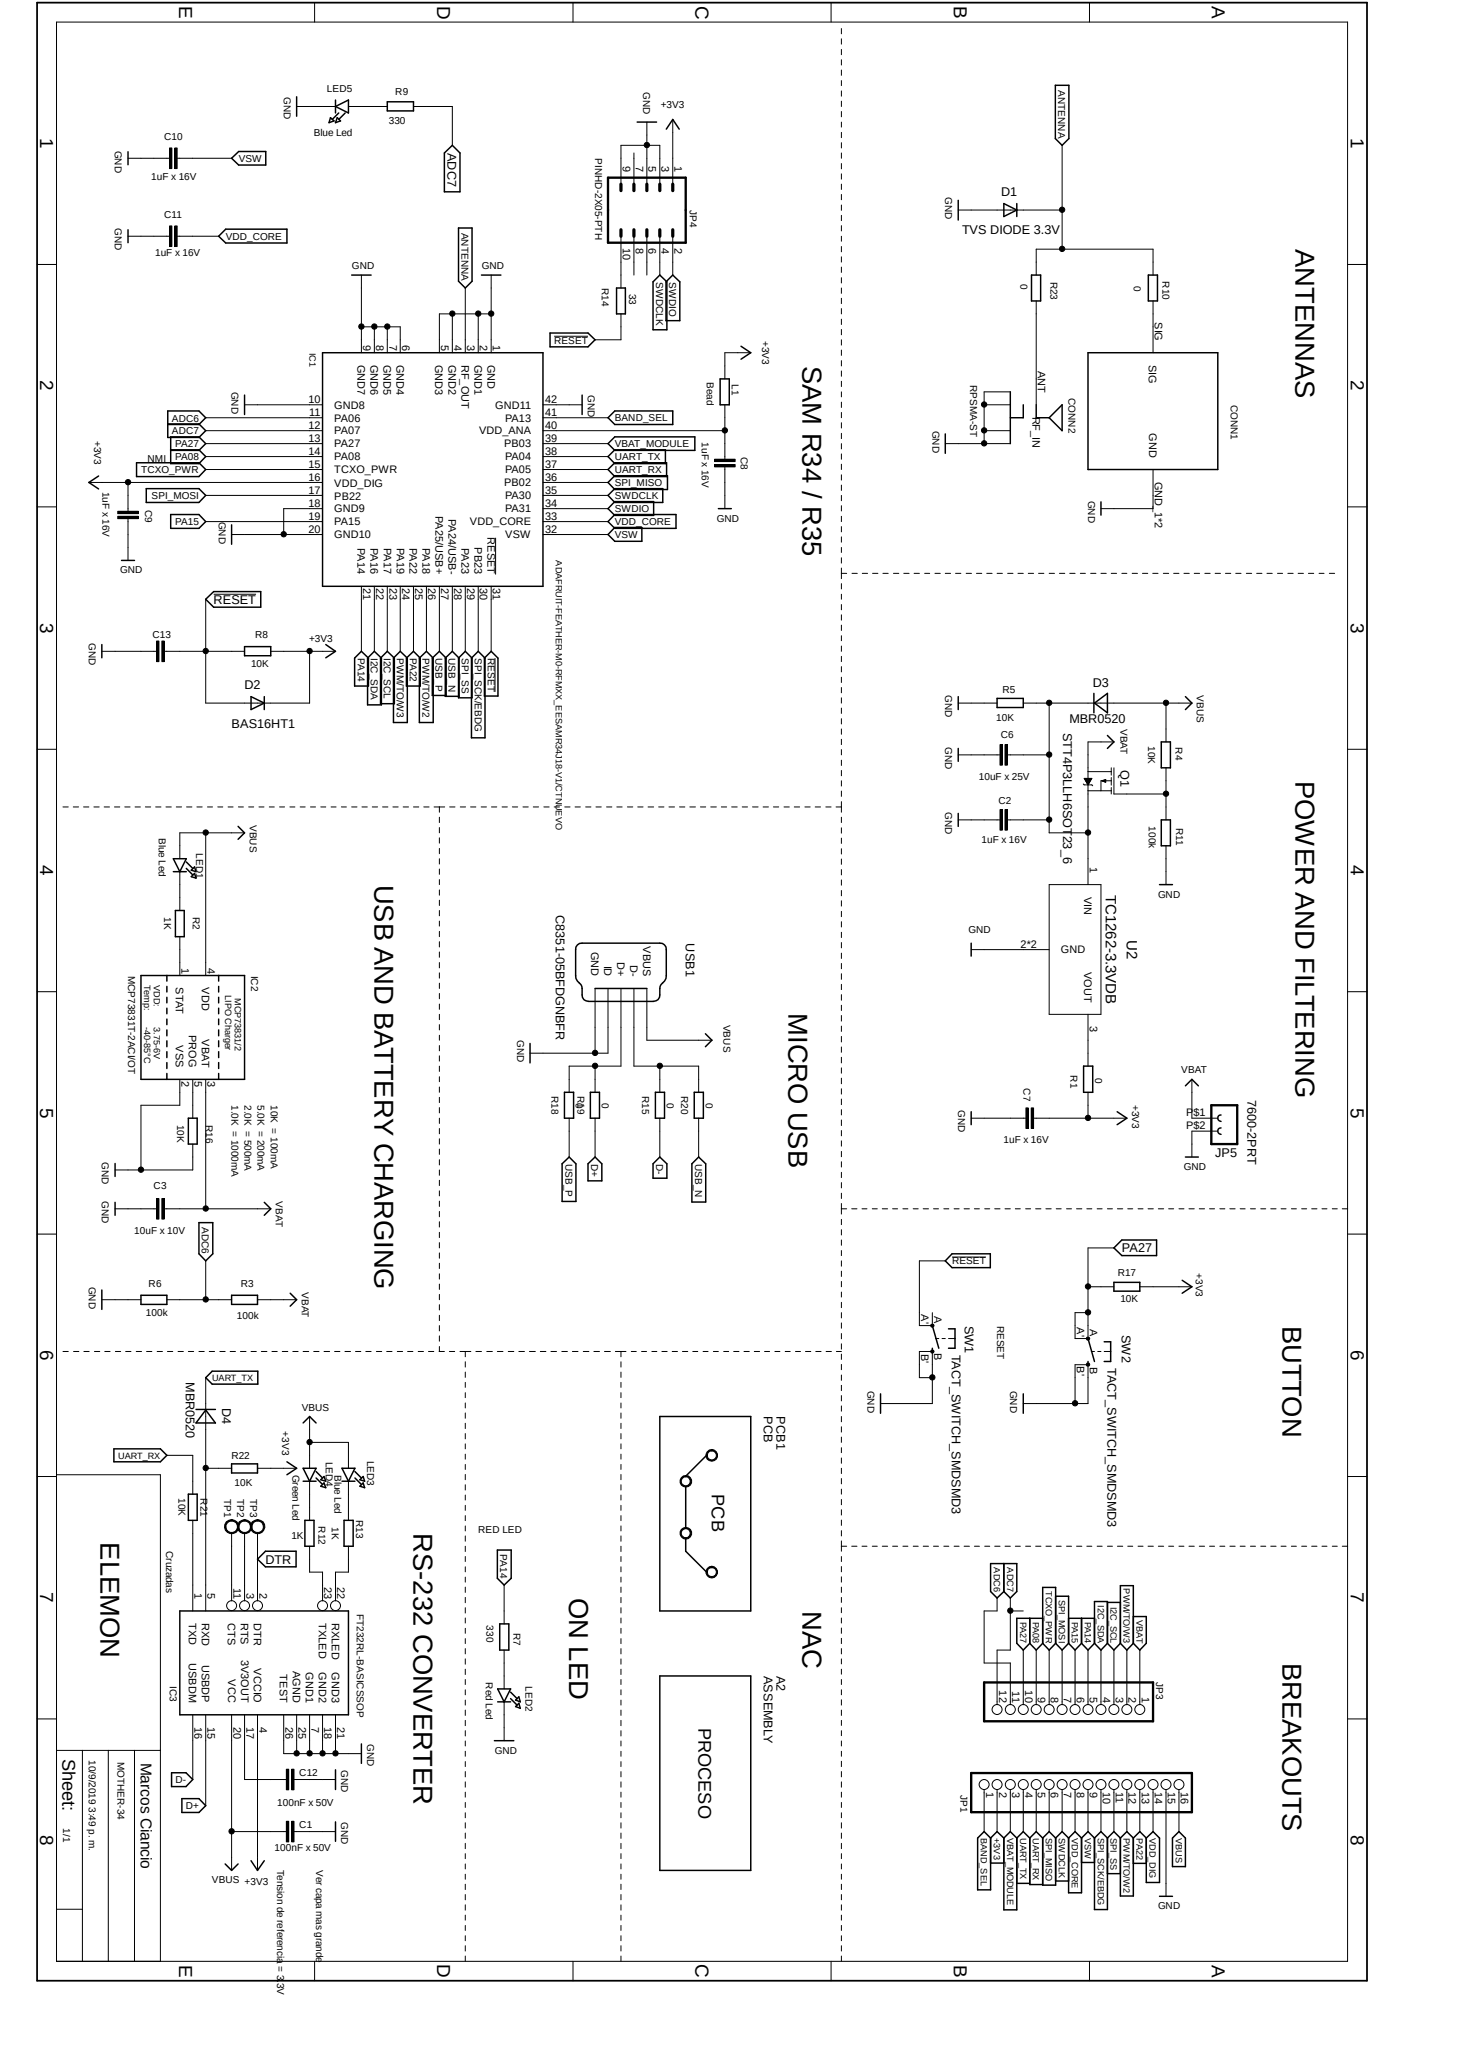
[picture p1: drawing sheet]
<svg xmlns="http://www.w3.org/2000/svg" width="210mm" height="297mm" viewBox="0 0 210 297" stroke-linecap="round" stroke-linejoin="round" font-family="sans-serif">
<defs><g id="words">
<g font-size="3.9">
<text x="186.4" y="35.9" transform="rotate(90 186.4 35.9)">ANTENNAS</text>
<text x="115.4" y="52.7" transform="rotate(90 115.4 52.7)">SAM R34 / R35</text>
<text x="186.4" y="112.3" transform="rotate(90 186.4 112.3)">POWER AND FILTERING</text>
<text x="53.8" y="127.3" transform="rotate(90 53.8 127.3)">USB AND BATTERY CHARGING</text>
<text x="113.4" y="145.8" transform="rotate(90 113.4 145.8)">MICRO USB</text>
<text x="184.5" y="190.8" transform="rotate(90 184.5 190.8)">BUTTON</text>
<text x="14.5" y="222" transform="rotate(90 14.5 222)">ELEMON</text>
<text x="59.5" y="220.6" transform="rotate(90 59.5 220.6)">RS-232 CONVERTER</text>
<text x="81.9" y="230" transform="rotate(90 81.9 230)">ON LED</text>
<text x="115.4" y="231.8" transform="rotate(90 115.4 231.8)">NAC</text>
<text x="184.5" y="239.3" transform="rotate(90 184.5 239.3)">BREAKOUTS</text>
</g>
<g font-size="2.7">
<text x="25.8" y=".9" transform="rotate(90 25.8 .9)">E</text>
<text x="62.9" y=".8" transform="rotate(90 62.9 .8)">D</text>
<text x="100" y=".8" transform="rotate(90 100 .8)">C</text>
<text x="137.2" y=".9" transform="rotate(90 137.2 .9)">B</text>
<text x="174.3" y=".9" transform="rotate(90 174.3 .9)">A</text>
<text x="5.8" y="19.9" transform="rotate(90 5.8 19.9)">1</text>
<text x="194.3" y="19.9" transform="rotate(90 194.3 19.9)">1</text>
<text x="5.8" y="54.7" transform="rotate(90 5.8 54.7)">2</text>
<text x="194.3" y="54.7" transform="rotate(90 194.3 54.7)">2</text>
<text x="5.8" y="89.6" transform="rotate(90 5.8 89.6)">3</text>
<text x="194.3" y="89.6" transform="rotate(90 194.3 89.6)">3</text>
<text x="5.8" y="124.5" transform="rotate(90 5.8 124.5)">4</text>
<text x="194.3" y="124.5" transform="rotate(90 194.3 124.5)">4</text>
<text x="5.8" y="159.4" transform="rotate(90 5.8 159.4)">5</text>
<text x="194.3" y="159.4" transform="rotate(90 194.3 159.4)">5</text>
<text x="5.8" y="194.3" transform="rotate(90 5.8 194.3)">6</text>
<text x="194.3" y="194.3" transform="rotate(90 194.3 194.3)">6</text>
<text x="5.8" y="229.2" transform="rotate(90 5.8 229.2)">7</text>
<text x="194.3" y="229.2" transform="rotate(90 194.3 229.2)">7</text>
<text x="5.8" y="264" transform="rotate(90 5.8 264)">8</text>
<text x="194.3" y="264" transform="rotate(90 194.3 264)">8</text>
<text x="25.8" y="282.7" transform="rotate(90 25.8 282.7)">E</text>
<text x="62.9" y="282.7" transform="rotate(90 62.9 282.7)">D</text>
<text x="100" y="282.7" transform="rotate(90 100 282.7)">C</text>
<text x="137.2" y="282.7" transform="rotate(90 137.2 282.7)">B</text>
<text x="174.3" y="282.7" transform="rotate(90 174.3 282.7)">A</text>
</g>
<g font-size="2.6">
<text x="102.4" y="215" transform="rotate(90 102.4 215)">PCB</text>
<text x="100.5" y="248.6" transform="rotate(90 100.5 248.6)">PROCESO</text>
<text x="9" y="253.1" transform="rotate(90 9 253.1)">Sheet:</text>
</g>
<g font-size="2.2">
<text x="159.1" y="128.8" transform="rotate(90 159.1 128.8)">TC1262-3.3VDB</text>
<text x="162.1" y="135.2" transform="rotate(90 162.1 135.2)">U2</text>
<text x="20.3" y="253.7" transform="rotate(90 20.3 253.7)">Marcos Ciancio</text>
</g>
<g font-size="1.8">
<text x="64.4" y="22" transform="rotate(90 64.4 22)">ADC7</text>
<text x="144" y="28.2">D1</text>
<text x="138.4" y="33.6">TVS DIODE 3.3V</text>
<text x="30.7" y="86.9">RESET</text>
<text x="35.2" y="99.1">D2</text>
<text x="157.2" y="98.8">D3</text>
<text x="33.3" y="104.7">BAS16HT1</text>
<text x="152.9" y="105.4" transform="rotate(90 152.9 105.4)">STT4P3LLH6SOT23_6</text>
<text x="153.8" y="104">MBR0520</text>
<text x="161.2" y="110.9" transform="rotate(90 161.2 110.9)">Q1</text>
<text x="80" y="131.7" transform="rotate(90 80 131.7)">C8351-05BFDGNBFR</text>
<text x="98.6" y="135.8" transform="rotate(90 98.6 135.8)">USB1</text>
<text x="179.5" y="158.3" transform="rotate(90 179.5 158.3)">7600-2PRT</text>
<text x="174.8" y="166.5">JP5</text>
<text x="161.4" y="180.2">PA27</text>
<text x="138.8" y="190.8" transform="rotate(90 138.8 190.8)">SW1</text>
<text x="136.9" y="194.9" transform="rotate(90 136.9 194.9)">TACT_SWITCH_SMDSMD3</text>
<text x="159.3" y="196.8" transform="rotate(90 159.3 196.8)">TACT_SWITCH_SMDSMD3</text>
<text x="161.4" y="192.1" transform="rotate(90 161.4 192.1)">SW2</text>
<text x="26.8" y="198.9" transform="rotate(90 26.8 198.9)">MBR0520</text>
<text x="32" y="202.6" transform="rotate(90 32 202.6)">D4</text>
<text x="109.9" y="203.8" transform="rotate(90 109.9 203.8)">PCB</text>
<text x="111.7" y="203.8" transform="rotate(90 111.7 203.8)">PCB1</text>
<text x="38.2" y="225">DTR</text>
<text x="109.9" y="241.2" transform="rotate(90 109.9 241.2)">ASSEMBLY</text>
<text x="111.7" y="241.2" transform="rotate(90 111.7 241.2)">A2</text>
</g>
<g font-size="1.6">
<text x="89.6" y="23.9" transform="rotate(90 89.6 23.9)">9</text>
<text x="91.4" y="23.9" transform="rotate(90 91.4 23.9)">7</text>
<text x="93.3" y="23.9" transform="rotate(90 93.3 23.9)">5</text>
<text x="95.2" y="23.9" transform="rotate(90 95.2 23.9)">3</text>
<text x="97" y="23.9" transform="rotate(90 97 23.9)">1</text>
<text x="89.6" y="35.7" transform="rotate(90 89.6 35.7)">10</text>
<text x="91.4" y="35.7" transform="rotate(90 91.4 35.7)">8</text>
<text x="93.3" y="35.7" transform="rotate(90 93.3 35.7)">6</text>
<text x="95.2" y="35.7" transform="rotate(90 95.2 35.7)">4</text>
<text x="97" y="35.7" transform="rotate(90 97 35.7)">2</text>
<text x="166.1" y="46.4" transform="rotate(90 166.1 46.4)">SIG</text>
<text x="51.4" y="52.5" transform="rotate(90 51.4 52.5)">GND7</text>
<text x="52.2" y="49.6" transform="rotate(90 52.2 49.6)">9</text>
<text x="53.3" y="52.5" transform="rotate(90 53.3 52.5)">GND6</text>
<text x="54.1" y="49.6" transform="rotate(90 54.1 49.6)">8</text>
<text x="55.2" y="52.5" transform="rotate(90 55.2 52.5)">GND5</text>
<text x="56" y="49.6" transform="rotate(90 56 49.6)">7</text>
<text x="57" y="52.5" transform="rotate(90 57 52.5)">GND4</text>
<text x="57.9" y="49.6" transform="rotate(90 57.9 49.6)">6</text>
<text x="62.6" y="52.5" transform="rotate(90 62.6 52.5)">GND3</text>
<text x="63.5" y="49.6" transform="rotate(90 63.5 49.6)">5</text>
<text x="64.5" y="52.5" transform="rotate(90 64.5 52.5)">GND2</text>
<text x="65.3" y="49.6" transform="rotate(90 65.3 49.6)">4</text>
<text x="66.4" y="52.5" transform="rotate(90 66.4 52.5)">RF_OUT</text>
<text x="67.2" y="49.6" transform="rotate(90 67.2 49.6)">3</text>
<text x="68.2" y="52.5" transform="rotate(90 68.2 52.5)">GND1</text>
<text x="69" y="49.6" transform="rotate(90 69 49.6)">2</text>
<text x="70.1" y="52.5" transform="rotate(90 70.1 52.5)">GND</text>
<text x="70.9" y="49.6" transform="rotate(90 70.9 49.6)">1</text>
<text x="149.3" y="53.3" transform="rotate(90 149.3 53.3)">ANT</text>
<text x="165.3" y="52.5" transform="rotate(90 165.3 52.5)">SIG</text>
<text x="44.4" y="58">10</text>
<text x="44.5" y="59.9">11</text>
<text x="48.1" y="58.8">GND8</text>
<text x="71.2" y="58.8">GND11</text>
<text x="78.4" y="58">42</text>
<text x="78.4" y="59.9">41</text>
<text x="148.5" y="59.9" transform="rotate(90 148.5 59.9)">RF_IN</text>
<text x="44.4" y="61.7">12</text>
<text x="44.4" y="65.4">14</text>
<text x="44.4" y="63.6">13</text>
<text x="48.1" y="60.7">PA06</text>
<text x="48.1" y="62.5">PA07</text>
<text x="48.1" y="64.4">PA27</text>
<text x="68.9" y="62.5">VDD_ANA</text>
<text x="72.5" y="64.4">PB03</text>
<text x="72.6" y="60.7">PA13</text>
<text x="78.4" y="65.4">38</text>
<text x="78.4" y="63.6">39</text>
<text x="78.4" y="61.7">40</text>
<text x="165.3" y="62.4" transform="rotate(90 165.3 62.4)">GND</text>
<text x="44.4" y="71">17</text>
<text x="44.4" y="67.3">15</text>
<text x="44.4" y="69.2">16</text>
<text x="48.1" y="66.2">PA08</text>
<text x="48.1" y="71.9">PB22</text>
<text x="48.1" y="68.1">TCXO_PWR</text>
<text x="48.1" y="70">VDD_DIG</text>
<text x="72.5" y="70">PB02</text>
<text x="72.6" y="66.2">PA04</text>
<text x="72.6" y="68.1">PA05</text>
<text x="72.6" y="71.8">PA30</text>
<text x="78.4" y="67.3">37</text>
<text x="78.4" y="71">35</text>
<text x="78.4" y="69.2">36</text>
<text x="166.1" y="69.3" transform="rotate(90 166.1 69.3)">GND_1*2</text>
<text x="44.4" y="72.9">18</text>
<text x="44.4" y="76.7">20</text>
<text x="44.4" y="74.8">19</text>
<text x="48.1" y="73.7">GND9</text>
<text x="48.1" y="77.5">GND10</text>
<text x="48.1" y="75.6">PA15</text>
<text x="62.7" y="74.2" transform="rotate(90 62.7 74.2)">PA25/USB+</text>
<text x="64.5" y="74.7" transform="rotate(90 64.5 74.7)">PA24/USB-</text>
<text x="67.6" y="75.6">VDD_CORE</text>
<text x="70.1" y="77.3" transform="rotate(90 70.1 77.3)">RESET</text>
<text x="72.6" y="73.7">PA31</text>
<text x="72.7" y="77.4">VSW</text>
<text x="78.4" y="72.9">34</text>
<text x="78.4" y="74.8">33</text>
<text x="78.4" y="76.7">32</text>
<text x="51.4" y="78.9" transform="rotate(90 51.4 78.9)">PA14</text>
<text x="53.3" y="78.9" transform="rotate(90 53.3 78.9)">PA16</text>
<text x="55.2" y="78.9" transform="rotate(90 55.2 78.9)">PA17</text>
<text x="57.1" y="78.9" transform="rotate(90 57.1 78.9)">PA19</text>
<text x="58.9" y="78.9" transform="rotate(90 58.9 78.9)">PA22</text>
<text x="60.8" y="78.9" transform="rotate(90 60.8 78.9)">PA18</text>
<text x="66.4" y="78.9" transform="rotate(90 66.4 78.9)">PA23</text>
<text x="68.2" y="78.7" transform="rotate(90 68.2 78.7)">PB23</text>
<text x="52.2" y="84.6" transform="rotate(90 52.2 84.6)">21</text>
<text x="54.1" y="84.6" transform="rotate(90 54.1 84.6)">22</text>
<text x="56" y="84.6" transform="rotate(90 56 84.6)">23</text>
<text x="57.9" y="84.6" transform="rotate(90 57.9 84.6)">24</text>
<text x="59.7" y="84.6" transform="rotate(90 59.7 84.6)">25</text>
<text x="61.6" y="84.6" transform="rotate(90 61.6 84.6)">26</text>
<text x="63.5" y="84.6" transform="rotate(90 63.5 84.6)">27</text>
<text x="65.3" y="84.6" transform="rotate(90 65.3 84.6)">28</text>
<text x="67.2" y="84.6" transform="rotate(90 67.2 84.6)">29</text>
<text x="69" y="84.6" transform="rotate(90 69 84.6)">30</text>
<text x="70.9" y="84.6" transform="rotate(90 70.9 84.6)">31</text>
<text x="156.8" y="124.7" transform="rotate(90 156.8 124.7)">1</text>
<text x="156" y="129" transform="rotate(90 156 129)">VIN</text>
<text x="85" y="137" transform="rotate(90 85 137)">GND</text>
<text x="92.5" y="136.2" transform="rotate(90 92.5 136.2)">VBUS</text>
<text x="146.8" y="136.4">2*2</text>
<text x="152.6" y="137.2">GND</text>
<text x="25.3" y="142.1" transform="rotate(90 25.3 142.1)">STAT</text>
<text x="26.1" y="139.2" transform="rotate(90 26.1 139.2)">1</text>
<text x="29" y="142.1" transform="rotate(90 29 142.1)">VDD</text>
<text x="29.8" y="139.2" transform="rotate(90 29.8 139.2)">4</text>
<text x="86.9" y="139" transform="rotate(90 86.9 139)">ID</text>
<text x="88.8" y="138.4" transform="rotate(90 88.8 138.4)">D+</text>
<text x="90.6" y="138.9" transform="rotate(90 90.6 138.9)">D-</text>
<text x="156" y="139.8" transform="rotate(90 156 139.8)">VOUT</text>
<text x="27.2" y="148.9" transform="rotate(90 27.2 148.9)">PROG</text>
<text x="29" y="149.6" transform="rotate(90 29 149.6)">VBAT</text>
<text x="156.8" y="147.7" transform="rotate(90 156.8 147.7)">3</text>
<text x="25.3" y="150.4" transform="rotate(90 25.3 150.4)">VSS</text>
<text x="26.1" y="155.6" transform="rotate(90 26.1 155.6)">2</text>
<text x="28" y="155.6" transform="rotate(90 28 155.6)">5</text>
<text x="29.8" y="155.6" transform="rotate(90 29.8 155.6)">3</text>
<text x="170.6" y="160.7">P$1</text>
<text x="170.6" y="162.5">P$2</text>
<text x="132.5" y="189.1" transform="rotate(90 132.5 189.1)">A'</text>
<text x="134.4" y="189.4" transform="rotate(90 134.4 189.4)">A</text>
<text x="154.9" y="191" transform="rotate(90 154.9 191)">A'</text>
<text x="156.8" y="191.3" transform="rotate(90 156.8 191.3)">A</text>
<text x="132.5" y="194.8" transform="rotate(90 132.5 194.8)">B'</text>
<text x="134.4" y="194.8" transform="rotate(90 134.4 194.8)">B</text>
<text x="154.9" y="196.6" transform="rotate(90 154.9 196.6)">B'</text>
<text x="156.8" y="196.6" transform="rotate(90 156.8 196.6)">B</text>
<text x="27.2" y="233.6" transform="rotate(90 27.2 233.6)">TXD</text>
<text x="28" y="229.2" transform="rotate(90 28 229.2)">1</text>
<text x="29" y="233.6" transform="rotate(90 29 233.6)">RXD</text>
<text x="29.8" y="229.2" transform="rotate(90 29.8 229.2)">5</text>
<text x="32.8" y="233.6" transform="rotate(90 32.8 233.6)">CTS</text>
<text x="33.6" y="228.5" transform="rotate(90 33.6 228.5)">11</text>
<text x="34.6" y="233.6" transform="rotate(90 34.6 233.6)">RTS</text>
<text x="35.5" y="229.2" transform="rotate(90 35.5 229.2)">3</text>
<text x="36.5" y="233.6" transform="rotate(90 36.5 233.6)">DTR</text>
<text x="37.3" y="229.2" transform="rotate(90 37.3 229.2)">2</text>
<text x="45.8" y="233.6" transform="rotate(90 45.8 233.6)">TXLED</text>
<text x="46.7" y="228.3" transform="rotate(90 46.7 228.3)">23</text>
<text x="47.7" y="233.6" transform="rotate(90 47.7 233.6)">RXLED</text>
<text x="48.5" y="228.3" transform="rotate(90 48.5 228.3)">22</text>
<text x="27.2" y="239.3" transform="rotate(90 27.2 239.3)">USBDM</text>
<text x="29" y="239.6" transform="rotate(90 29 239.6)">USBDP</text>
<text x="34.7" y="238.8" transform="rotate(90 34.7 238.8)">3V3OUT</text>
<text x="32.8" y="241.7" transform="rotate(90 32.8 241.7)">VCC</text>
<text x="36.5" y="240.1" transform="rotate(90 36.5 240.1)">VCCIO</text>
<text x="40.3" y="241" transform="rotate(90 40.3 241)">TEST</text>
<text x="42.1" y="240.5" transform="rotate(90 42.1 240.5)">AGND</text>
<text x="44" y="240.6" transform="rotate(90 44 240.6)">GND1</text>
<text x="45.8" y="240.6" transform="rotate(90 45.8 240.6)">GND2</text>
<text x="47.7" y="240.6" transform="rotate(90 47.7 240.6)">GND3</text>
<text x="143.7" y="243.2" transform="rotate(90 143.7 243.2)">12</text>
<text x="145.6" y="243.4" transform="rotate(90 145.6 243.4)">11</text>
<text x="147.4" y="243.2" transform="rotate(90 147.4 243.2)">10</text>
<text x="149.3" y="244.1" transform="rotate(90 149.3 244.1)">9</text>
<text x="151.2" y="244.1" transform="rotate(90 151.2 244.1)">8</text>
<text x="153" y="244.1" transform="rotate(90 153 244.1)">7</text>
<text x="154.9" y="244.1" transform="rotate(90 154.9 244.1)">6</text>
<text x="156.8" y="244.1" transform="rotate(90 156.8 244.1)">5</text>
<text x="158.6" y="244.1" transform="rotate(90 158.6 244.1)">4</text>
<text x="160.5" y="244.1" transform="rotate(90 160.5 244.1)">3</text>
<text x="162.3" y="244.1" transform="rotate(90 162.3 244.1)">2</text>
<text x="164.3" y="244.1" transform="rotate(90 164.3 244.1)">1</text>
<text x="28" y="248.5" transform="rotate(90 28 248.5)">16</text>
<text x="29.8" y="248.5" transform="rotate(90 29.8 248.5)">15</text>
<text x="33.6" y="248.5" transform="rotate(90 33.6 248.5)">20</text>
<text x="35.5" y="248.5" transform="rotate(90 35.5 248.5)">17</text>
<text x="37.3" y="248.5" transform="rotate(90 37.3 248.5)">4</text>
<text x="41.1" y="248.5" transform="rotate(90 41.1 248.5)">26</text>
<text x="42.9" y="248.5" transform="rotate(90 42.9 248.5)">25</text>
<text x="44.8" y="248.5" transform="rotate(90 44.8 248.5)">7</text>
<text x="46.7" y="248.5" transform="rotate(90 46.7 248.5)">18</text>
<text x="48.5" y="248.5" transform="rotate(90 48.5 248.5)">21</text>
<text x="141.9" y="257.8" transform="rotate(90 141.9 257.8)">1</text>
<text x="143.7" y="257.8" transform="rotate(90 143.7 257.8)">2</text>
<text x="145.6" y="257.8" transform="rotate(90 145.6 257.8)">3</text>
<text x="147.4" y="257.8" transform="rotate(90 147.4 257.8)">4</text>
<text x="149.3" y="257.8" transform="rotate(90 149.3 257.8)">5</text>
<text x="151.2" y="257.8" transform="rotate(90 151.2 257.8)">6</text>
<text x="153" y="257.8" transform="rotate(90 153 257.8)">7</text>
<text x="154.9" y="257.8" transform="rotate(90 154.9 257.8)">8</text>
<text x="156.8" y="257.8" transform="rotate(90 156.8 257.8)">9</text>
<text x="158.6" y="257.8" transform="rotate(90 158.6 257.8)">10</text>
<text x="160.5" y="257.8" transform="rotate(90 160.5 257.8)">11</text>
<text x="162.3" y="257.8" transform="rotate(90 162.3 257.8)">12</text>
<text x="164.3" y="257.8" transform="rotate(90 164.3 257.8)">13</text>
<text x="166.1" y="257.8" transform="rotate(90 166.1 257.8)">14</text>
<text x="168" y="257.8" transform="rotate(90 168 257.8)">15</text>
<text x="169.8" y="257.8" transform="rotate(90 169.8 257.8)">16</text>
</g>
<g font-size="1.4">
<text x="40.8" y="14" transform="rotate(90 40.8 14)">GND</text>
<text x="47" y="13.3">LED5</text>
<text x="55.9" y="17.9">330</text>
<text x="56.9" y="13.6">R9</text>
<text x="92.5" y="13.2" transform="rotate(90 92.5 13.2)">GND</text>
<text x="95" y="15.5">+3V3</text>
<text x="152.2" y="13" transform="rotate(90 152.2 13)">ANTENNA</text>
<text x="16.5" y="21.7" transform="rotate(90 16.5 21.7)">GND</text>
<text x="23.6" y="20.1">C10</text>
<text x="34.3" y="23.3">VSW</text>
<text x="45.1" y="19.6">Blue Led</text>
<text x="85.6" y="22.8" transform="rotate(90 85.6 22.8)">PINHD-2X05-PTH</text>
<text x="21.8" y="25.9">1uF x 16V</text>
<text x="136" y="28.4" transform="rotate(90 136 28.4)">GND</text>
<text x="16.5" y="32.8" transform="rotate(90 16.5 32.8)">GND</text>
<text x="23.6" y="31.4">C11</text>
<text x="32.5" y="34.5">VDD_CORE</text>
<text x="66.4" y="33.5" transform="rotate(90 66.4 33.5)">ANTENNA</text>
<text x="99.2" y="30.2" transform="rotate(90 99.2 30.2)">JP4</text>
<text x="22.3" y="36.8">1uF x 16V</text>
<text x="50.6" y="38.8">GND</text>
<text x="69.3" y="38.8">GND</text>
<text x="86.6" y="41.4" transform="rotate(90 86.6 41.4)">R14</text>
<text x="94.4" y="40.6" transform="rotate(90 94.4 40.6)">SWDCLK</text>
<text x="96.3" y="40.6" transform="rotate(90 96.3 40.6)">SWDIO</text>
<text x="146.8" y="40.9" transform="rotate(90 146.8 40.9)">0</text>
<text x="151.1" y="40.5" transform="rotate(90 151.1 40.5)">R23</text>
<text x="163.1" y="41.2" transform="rotate(90 163.1 41.2)">0</text>
<text x="167.2" y="40.5" transform="rotate(90 167.2 40.5)">R10</text>
<text x="90.5" y="42.2" transform="rotate(90 90.5 42.2)">33</text>
<text x="79.7" y="49.4">RESET</text>
<text x="109.6" y="49" transform="rotate(90 109.6 49)">+3V3</text>
<text x="33.3" y="56.4" transform="rotate(90 33.3 56.4)">GND</text>
<text x="84.5" y="56.9" transform="rotate(90 84.5 56.9)">GND</text>
<text x="101.7" y="55" transform="rotate(90 101.7 55)">Bead</text>
<text x="105.3" y="55.3" transform="rotate(90 105.3 55.3)">L1</text>
<text x="139.5" y="55.4" transform="rotate(90 139.5 55.4)">RPSMA-ST</text>
<text x="153.7" y="57.3" transform="rotate(90 153.7 57.3)">CONN2</text>
<text x="177" y="58.2" transform="rotate(90 177 58.2)">CONN1</text>
<text x="13.6" y="63.4" transform="rotate(90 13.6 63.4)">+3V3</text>
<text x="24.7" y="60.7">ADC6</text>
<text x="24.7" y="62.5">ADC7</text>
<text x="25.2" y="64.4">PA27</text>
<text x="88.4" y="60.6">BAND_SEL</text>
<text x="88.4" y="64.3">VBAT_MODULE</text>
<text x="101" y="63.7" transform="rotate(90 101 63.7)">1uF x 16V</text>
<text x="106.6" y="65.7" transform="rotate(90 106.6 65.7)">C8</text>
<text x="134.1" y="62" transform="rotate(90 134.1 62)">GND</text>
<text x="14.7" y="70.8" transform="rotate(90 14.7 70.8)">1uF x 16V</text>
<text x="20.3" y="68.1">TCXO_PWR</text>
<text x="21.2" y="66.5">NMI</text>
<text x="21.8" y="71.8">SPI_MOSI</text>
<text x="25.2" y="66.2">PA08</text>
<text x="88.4" y="68.1">UART_RX</text>
<text x="88.4" y="66.2">UART_TX</text>
<text x="88.4" y="71.8">SWDCLK</text>
<text x="88.4" y="70">SPI_MISO</text>
<text x="20.9" y="73.4" transform="rotate(90 20.9 73.4)">C9</text>
<text x="25.2" y="75.6">PA15</text>
<text x="31.5" y="75.1" transform="rotate(90 31.5 75.1)">GND</text>
<text x="88.4" y="77.4">VSW</text>
<text x="88.4" y="75.6">VDD_CORE</text>
<text x="88.4" y="73.7">SWDIO</text>
<text x="103.1" y="75.1">GND</text>
<text x="156.5" y="72" transform="rotate(90 156.5 72)">GND</text>
<text x="17.3" y="82.5">GND</text>
<text x="12.8" y="92.6" transform="rotate(90 12.8 92.6)">GND</text>
<text x="21.9" y="91.9">C13</text>
<text x="36.1" y="95.9">10K</text>
<text x="36.7" y="91.9">R8</text>
<text x="44.5" y="92.4">+3V3</text>
<text x="51.5" y="94.7" transform="rotate(90 51.5 94.7)">PA14</text>
<text x="53.3" y="94.7" transform="rotate(90 53.3 94.7)">I2C_SDA</text>
<text x="55.2" y="94.7" transform="rotate(90 55.2 94.7)">I2C_SCL</text>
<text x="57.1" y="94.7" transform="rotate(90 57.1 94.7)">PWM/TO/W3</text>
<text x="58.9" y="94.7" transform="rotate(90 58.9 94.7)">PA22</text>
<text x="60.8" y="94.7" transform="rotate(90 60.8 94.7)">PWM/TO/W2</text>
<text x="62.7" y="94.7" transform="rotate(90 62.7 94.7)">USB_P</text>
<text x="64.5" y="94.7" transform="rotate(90 64.5 94.7)">USB_N</text>
<text x="66.4" y="94.7" transform="rotate(90 66.4 94.7)">SPI_SS</text>
<text x="68.3" y="94.7" transform="rotate(90 68.3 94.7)">SPI_SCK/EBDG</text>
<text x="70.1" y="94.7" transform="rotate(90 70.1 94.7)">RESET</text>
<text x="136" y="100" transform="rotate(90 136 100)">GND</text>
<text x="144.2" y="99.8">R5</text>
<text x="172.2" y="100" transform="rotate(90 172.2 100)">VBUS</text>
<text x="136" y="107.5" transform="rotate(90 136 107.5)">GND</text>
<text x="143.3" y="103.7">10K</text>
<text x="144" y="106.2">C6</text>
<text x="161.2" y="104.9" transform="rotate(90 161.2 104.9)">VBAT</text>
<text x="165.1" y="107.4" transform="rotate(90 165.1 107.4)">10K</text>
<text x="169.1" y="107.5" transform="rotate(90 169.1 107.5)">R4</text>
<text x="140.8" y="112.2">10uF x 25V</text>
<text x="35.9" y="118.7" transform="rotate(90 35.9 118.7)">VBUS</text>
<text x="136" y="116.8" transform="rotate(90 136 116.8)">GND</text>
<text x="143.6" y="115.7">C2</text>
<text x="165.3" y="118.9" transform="rotate(90 165.3 118.9)">100k</text>
<text x="169.2" y="119.1" transform="rotate(90 169.2 119.1)">R11</text>
<text x="22.9" y="120.6" transform="rotate(90 22.9 120.6)">Blue Led</text>
<text x="28.2" y="122.8" transform="rotate(90 28.2 122.8)">LED1</text>
<text x="141.2" y="121.3">1uF x 16V</text>
<text x="23.6" y="132" transform="rotate(90 23.6 132)">1K</text>
<text x="27.7" y="132" transform="rotate(90 27.7 132)">R2</text>
<text x="166.6" y="129.2">GND</text>
<text x="139.3" y="134.2">GND</text>
<text x="18.4" y="140.4" transform="rotate(90 18.4 140.4)">MCP73831T-2ACI/OT</text>
<text x="36.1" y="140.4" transform="rotate(90 36.1 140.4)">IC2</text>
<text x="74.4" y="149.7" transform="rotate(90 74.4 149.7)">GND</text>
<text x="104.1" y="147.4" transform="rotate(90 104.1 147.4)">VBUS</text>
<text x="154" y="154.7" transform="rotate(90 154 154.7)">R1</text>
<text x="157.5" y="155.1" transform="rotate(90 157.5 155.1)">0</text>
<text x="169.9" y="154.3">VBAT</text>
<text x="25.5" y="161.8" transform="rotate(90 25.5 161.8)">10K</text>
<text x="29.6" y="161.8" transform="rotate(90 29.6 161.8)">R16</text>
<text x="33.3" y="159" transform="rotate(90 33.3 159)">1.0K = 1000mA</text>
<text x="35.2" y="159" transform="rotate(90 35.2 159)">2.0K = 500mA</text>
<text x="37" y="159" transform="rotate(90 37 159)">5.0K = 200mA</text>
<text x="39" y="159" transform="rotate(90 39 159)">10K = 100mA</text>
<text x="79.3" y="157.7" transform="rotate(90 79.3 157.7)">R18</text>
<text x="82.8" y="158.8" transform="rotate(90 82.8 158.8)">0</text>
<text x="83.1" y="157.7" transform="rotate(90 83.1 157.7)">R19</text>
<text x="86.6" y="158.8" transform="rotate(90 86.6 158.8)">0</text>
<text x="92.4" y="157.7" transform="rotate(90 92.4 157.7)">R15</text>
<text x="95.9" y="158.8" transform="rotate(90 95.9 158.8)">0</text>
<text x="98" y="157.7" transform="rotate(90 98 157.7)">R20</text>
<text x="101.5" y="158.8" transform="rotate(90 101.5 158.8)">0</text>
<text x="137.8" y="159.8" transform="rotate(90 137.8 159.8)">GND</text>
<text x="147.2" y="156.6" transform="rotate(90 147.2 156.6)">C7</text>
<text x="162.9" y="159" transform="rotate(90 162.9 159)">+3V3</text>
<text x="14.7" y="167.3" transform="rotate(90 14.7 167.3)">GND</text>
<text x="81.3" y="167.5" transform="rotate(90 81.3 167.5)">USB_P</text>
<text x="85" y="167.5" transform="rotate(90 85 167.5)">D+</text>
<text x="94.4" y="167.5" transform="rotate(90 94.4 167.5)">D-</text>
<text x="100" y="167.5" transform="rotate(90 100 167.5)">USB_N</text>
<text x="144.4" y="164.5">1uF x 16V</text>
<text x="14.7" y="172.8" transform="rotate(90 14.7 172.8)">GND</text>
<text x="22.1" y="171.2">C3</text>
<text x="39.7" y="172.8" transform="rotate(90 39.7 172.8)">VBAT</text>
<text x="170.3" y="168.4">GND</text>
<text x="19.3" y="177.5">10uF x 10V</text>
<text x="29" y="176.5" transform="rotate(90 29 176.5)">ADC6</text>
<text x="12.8" y="185.2" transform="rotate(90 12.8 185.2)">GND</text>
<text x="21.4" y="185.2">R6</text>
<text x="34.6" y="185.2">R3</text>
<text x="43.4" y="185.9" transform="rotate(90 43.4 185.9)">VBAT</text>
<text x="136.9" y="181.9">RESET</text>
<text x="160.8" y="183.7">R17</text>
<text x="172" y="183.2" transform="rotate(90 172 183.2)">+3V3</text>
<text x="21" y="189.4">100k</text>
<text x="34.1" y="189.8">100k</text>
<text x="143.4" y="190.8" transform="rotate(90 143.4 190.8)">RESET</text>
<text x="161.2" y="187.4">10K</text>
<text x="43.4" y="203.1">VBUS</text>
<text x="124.8" y="200.1" transform="rotate(90 124.8 200.1)">GND</text>
<text x="145.3" y="200.1" transform="rotate(90 145.3 200.1)">GND</text>
<text x="33.3" y="209.9">R22</text>
<text x="40.6" y="206" transform="rotate(90 40.6 206)">+3V3</text>
<text x="25.7" y="215.6" transform="rotate(90 25.7 215.6)">10K</text>
<text x="28.8" y="215.6" transform="rotate(90 28.8 215.6)">R21</text>
<text x="32.3" y="215.7" transform="rotate(90 32.3 215.7)">TP1</text>
<text x="33.7" y="213.9">10K</text>
<text x="34.1" y="215.7" transform="rotate(90 34.1 215.7)">TP2</text>
<text x="36" y="215.7" transform="rotate(90 36 215.7)">TP3</text>
<text x="42.1" y="212.2" transform="rotate(90 42.1 212.2)">Green Led</text>
<text x="46.9" y="210.4" transform="rotate(90 46.9 210.4)">LED4</text>
<text x="48.1" y="212.2" transform="rotate(90 48.1 212.2)">Blue Led</text>
<text x="52.8" y="210.2" transform="rotate(90 52.8 210.2)">LED3</text>
<text x="41.9" y="221.5">1K</text>
<text x="45.8" y="219.6" transform="rotate(90 45.8 219.6)">R12</text>
<text x="47.7" y="219.8" transform="rotate(90 47.7 219.8)">1K</text>
<text x="51.2" y="218.7" transform="rotate(90 51.2 218.7)">R13</text>
<text x="68.8" y="220.6">RED LED</text>
<text x="23.9" y="223.2" transform="rotate(90 23.9 223.2)">Cruzadas</text>
<text x="72" y="223.7" transform="rotate(90 72 223.7)">PA14</text>
<text x="51.3" y="232.2" transform="rotate(90 51.3 232.2)">FT232RL-BASICSSOP</text>
<text x="70" y="233.9" transform="rotate(90 70 233.9)">330</text>
<text x="73.9" y="235" transform="rotate(90 73.9 235)">R7</text>
<text x="24.4" y="242.7" transform="rotate(90 24.4 242.7)">IC3</text>
<text x="69.9" y="242.1" transform="rotate(90 69.9 242.1)">Red Led</text>
<text x="75.6" y="242.7" transform="rotate(90 75.6 242.7)">LED2</text>
<text x="166.3" y="242.1" transform="rotate(90 166.3 242.1)">JP3</text>
<text x="52.8" y="251" transform="rotate(90 52.8 251)">GND</text>
<text x="12.8" y="253.3" transform="rotate(90 12.8 253.3)">10/9/2019 3:49 p. m.</text>
<text x="16.9" y="253.5" transform="rotate(90 16.9 253.5)">MOTHER-34</text>
<text x="25.2" y="256.6">D-</text>
<text x="43.1" y="255.6">C12</text>
<text x="49.1" y="254.7" transform="rotate(90 49.1 254.7)">GND</text>
<text x="71.2" y="252.3">GND</text>
<text x="9.1" y="263.1" transform="rotate(90 9.1 263.1)">1/1</text>
<text x="26.7" y="260.3">D+</text>
<text x="39.9" y="259.8">100nF x 50V</text>
<text x="43.1" y="263">C1</text>
<text x="49.1" y="262.2" transform="rotate(90 49.1 262.2)">GND</text>
<text x="138.2" y="258.3" transform="rotate(90 138.2 258.3)">JP1</text>
<text x="39.5" y="266.4">100nF x 50V</text>
<text x="39.9" y="269.2" transform="rotate(90 39.9 269.2)">Tension de referencia = 3.3V</text>
<text x="45.5" y="269.2" transform="rotate(90 45.5 269.2)">Ver capa mas grande</text>
<text x="30.5" y="271">VBUS +3V3</text>
<text x="166.6" y="274.7">GND</text>
</g>
<g font-size="1.3">
<text x="44.5" y="50.8" transform="rotate(90 44.5 50.8)">IC1</text>
<text x="80" y="80.6" transform="rotate(90 80 80.6)">ADAFRUIT-FEATHER-M0-RFMXX_EESAMR34J18-V1/CTNUEVO</text>
<text x="20.7" y="141.8" transform="rotate(90 20.7 141.8)">Temp:</text>
<text x="22.1" y="141.8" transform="rotate(90 22.1 141.8)">VDD:</text>
<text x="32.4" y="143.2" transform="rotate(90 32.4 143.2)">LIPO Charger</text>
<text x="33.8" y="143.6" transform="rotate(90 33.8 143.6)">MCP73831/2</text>
<text x="20.7" y="147.8" transform="rotate(90 20.7 147.8)">-40-85°C</text>
<text x="22.1" y="147.8" transform="rotate(90 22.1 147.8)">3.75-6V</text>
<text x="30.5" y="198.7">UART_TX</text>
<text x="17" y="209.9">UART_RX</text>
<text x="143" y="225.6" transform="rotate(90 143 225.6)">ADC6</text>
<text x="144.9" y="225.6" transform="rotate(90 144.9 225.6)">ADC7</text>
<text x="146.7" y="233.3" transform="rotate(90 146.7 233.3)">PA27</text>
<text x="148.6" y="233.3" transform="rotate(90 148.6 233.3)">PA08</text>
<text x="150.5" y="228.9" transform="rotate(90 150.5 228.9)">TCXO_PWR</text>
<text x="152.3" y="230.3" transform="rotate(90 152.3 230.3)">SPI_MOSI</text>
<text x="154.2" y="233.3" transform="rotate(90 154.2 233.3)">PA15</text>
<text x="156" y="233.3" transform="rotate(90 156 233.3)">PA14</text>
<text x="157.9" y="231" transform="rotate(90 157.9 231)">I2C_SDA</text>
<text x="159.8" y="231.2" transform="rotate(90 159.8 231.2)">I2C_SCL</text>
<text x="161.6" y="228.6" transform="rotate(90 161.6 228.6)">PWM/TO/W3</text>
<text x="163.5" y="233.1" transform="rotate(90 163.5 233.1)">VBAT</text>
<text x="141.1" y="264.5" transform="rotate(90 141.1 264.5)">BAND_SEL</text>
<text x="143" y="264.5" transform="rotate(90 143 264.5)">+3V3</text>
<text x="144.9" y="264.5" transform="rotate(90 144.9 264.5)">VBAT_MODULE</text>
<text x="146.7" y="264.5" transform="rotate(90 146.7 264.5)">UART_TX</text>
<text x="148.6" y="264.5" transform="rotate(90 148.6 264.5)">UART_RX</text>
<text x="150.5" y="264.5" transform="rotate(90 150.5 264.5)">SPI_MISO</text>
<text x="152.3" y="264.5" transform="rotate(90 152.3 264.5)">SWDCLK</text>
<text x="154.2" y="264.5" transform="rotate(90 154.2 264.5)">VDD_CORE</text>
<text x="156" y="264.5" transform="rotate(90 156 264.5)">VSW</text>
<text x="157.9" y="264.5" transform="rotate(90 157.9 264.5)">SPI_SCK/EBDG</text>
<text x="159.8" y="264.5" transform="rotate(90 159.8 264.5)">SPI_SS</text>
<text x="161.6" y="264.5" transform="rotate(90 161.6 264.5)">PWM/TO/W2</text>
<text x="163.5" y="264.5" transform="rotate(90 163.5 264.5)">PA22</text>
<text x="165.4" y="264.5" transform="rotate(90 165.4 264.5)">VDD_DIG</text>
<text x="169.1" y="264.5" transform="rotate(90 169.1 264.5)">VBUS</text>
</g>
</g></defs>
<path d="M4.9 0l192 288.6M196.9 0l-192 288.6" fill="none" stroke="#fff" stroke-width=".14"/>
<g fill="none" stroke="#000" stroke-width=".14">
<path d="M8.1 3.2h185.7v279h-185.7zM42.7 15.3h5.6M45.3 .4v2.8M50.1 15.3h5.6M59.5 15.3h5.6v5.6M82.4 .4v2.8M93 17.6v8.9M96.8 17.2v9.3M119.5 .4v2.8M121 4.1v.8M121 5.6v.8M121 7.1v.8"/>
<path d="M121 8.6v.8M121 10.1v.7M121 11.6v.7M121 13.1v.7M121 14.6v.7M121 16v.8M121 17.6v.7M121 19.1v.7M156.7 .4v2.8M5.3 38.1h2.8M18.4 34h6M18.4 22.8h6"/>
<path d="M24.4 21.3h.3v3h-.3zM24.4 32.5h.3v3h-.3zM25.1 21.3h.4v3h-.4zM25.1 32.5h.4v3h-.4zM25.5 34h6M25.5 22.8h7.8M52 39.6v11.2M70.7 39.6v11.2M89.3 26.5v-5.6h5.6v5.6M89.3 34v7.4M91.2 22v4.5M91.2 34v5.6"/>
<path d="M93 34v5.6M94.9 34v5.6M96.8 34v5.6M121 20.5v.8M121 22v.8M121 23.5v.8M121 25v.8M121 26.5v.8M121 28v.7M121 29.5v.8M121 31v.8M121 32.5v.7"/>
<path d="M121 34v.7M121 35.5v.7M121 37v.7M121 38.4v.8M121 40v.7M137.8 30.2h15M149.1 39.6v-3.7h16.8v3.7M152.8 20.9v15M193.8 38.1h2.8M35.2 58.3h11.2M52 47h5.6v3.8M53.8 47v3.8"/>
<path d="M55.7 47v3.8M65.1 45.2v5.6M66.9 41.4v9.4M68.8 45.2v5.6M70.7 45.2h-7.5v5.6M78.1 58.3h5.6M79.7 48.4h4.9M89.3 45.2v3.7h-3.7M104.3 58.3v7.8M108 50.8h-3.7v3.7M121 41.4v.8M121 42.9v.8"/>
<path d="M121 44.4v.8M121 45.9v.8M121 47.4v.8M121 48.9v.8M121 50.4v.7M121 51.9v.8M121 53.4v.7M121 54.9v.7M121 56.4v.7M121 57.9v.7M121 59.4v.7M141.6 58.3h3.7"/>
<path d="M145.3 56.4h-3.7v7.4M149.1 43.3v15M165.9 43.3v7.5M5.3 72.9h2.8M12.8 69.4h33.6M16.9 74.3h3v.3h-3zM16.9 73.6h3v.3h-3zM18.4 69.4v4.1M18.4 74.7v5.9M29.6 63.8h16.8M29.6 62h16.8M29.6 65.7h16.8"/>
<path d="M29.6 67.6h16.8M29.6 60.1h16.8M29.6 75.1h16.8M29.6 71.3h16.8M33.3 76.9h13.1M46.4 73.2h-5.6v3.7M71.3 77.4v5.3M78.1 76.9h9.4M78.1 63.8h9.4M78.1 62h26.2M78.1 73.2h9.4M78.1 69.4h9.4"/>
<path d="M78.1 65.7h9.4M78.1 67.6h9.4M78.1 60.1h9.4M78.1 75.1h9.4M78.1 71.3h9.4M102.8 66.8h2.9v.4h-2.9zM102.8 66.1h2.9v.3h-2.9zM104.3 67.2v6M121 60.8v.8M121 62.4v.7M121 63.8v.8M121 65.3v.8"/>
<path d="M121 66.8v.8M121 68.3v.8M121 69.8v.8M121 71.3v.8M121 72.8v.7M121 74.3v.8M121 75.8v.7M121 77.3v.7M121 78.8v.7M136 63.8h9.3M141.6 62h3.7M165.9 67.6v5.6h-7.5"/>
<path d="M193.8 72.9h2.8M14.6 93.7h7.9M22.5 92.2h.4v3h-.4zM23.3 92.2h.3v3h-.3zM23.6 93.7h11.6M29.6 86.2v15h14.9v-7.5M30.7 85.5h6.1M38.9 93.7h9.4M52 84.4v9.3M53.8 84.4v9.3M55.7 84.4v9.3M57.6 84.4v9.3"/>
<path d="M59.5 84.4v9.3M61.3 84.4v9.3M63.2 84.4v9.3M65.1 84.4v9.3M66.9 84.4v9.3M68.8 84.4v9.3M70.7 84.4v9.3M71.2 94.7v4.9M121 80.3v.7M121 81.7v1.6M121 84v.8M121 85.5v.7"/>
<path d="M121 87v.8M121 88.5v.7M121 90v.7M121 91.5v.7M121 93v.7M121 94.4v.8M121 95.9v.8M121 97.5v.7M121 98.9v.8M121 82.5h.8M122.6 82.5h.7M124 82.5h.8"/>
<path d="M125.5 82.5h.8M127 82.5h.8M128.5 82.5h.8M130 82.5h.8M131.5 82.5h.7M133 82.5h.7M134.5 82.5h.8M136 82.5h.7M137.5 82.5h.7M139 82.5h.7M140.5 82.5h.7M141.9 82.5h.8"/>
<path d="M143.4 82.5h.8M144.9 82.5h.8M146.4 82.5h.8M147.9 82.5h.8M149.4 82.5h.8M150.9 82.5h.8M152.4 82.5h.8M153.9 82.5h.7M155.4 82.5h.7M156.9 82.5h.7M158.4 82.5h.7M159.9 82.5h.7"/>
<path d="M161.4 82.5h.7M162.9 82.5h.7M164.3 82.5h.8M165.8 82.5h.8M167.3 82.5h.8M168.8 82.5h.8M170.3 82.5h.8M171.8 82.5h.8M173.3 82.5h.8M174.8 82.5h.8M176.3 82.5h.7M177.8 82.5h.7"/>
<path d="M179.3 82.5h.7M180.8 82.5h.7M182.2 82.5h.8M183.8 82.5h.7M185.3 82.5h.7M186.7 82.5h.8M188.2 82.5h.8M189.7 82.5h.8M191.2 82.5h.8M5.3 107.8h2.8M9.1 116.1h.7M10.5 116.1h.8"/>
<path d="M12 116.1h.8M13.5 116.1h.8M15 116.1h.7M16.5 116.1h.7M17.9 116.1h.8M19.4 116.1h.8M20.9 116.1h.8M22.4 116.1h.8M23.9 116.1h.7M25.4 116.1h.7M26.8 116.1h.8M28.3 116.1h.8"/>
<path d="M29.6 119.8v20.6M29.8 116.1h.8M31.3 116.1h.7M32.8 116.1h.7M34.3 116.1h.7M35.2 119.8h-9.3v3.8M35.8 116.1h.7M37.3 116.1h.7M38.7 116.1h.8M40.2 116.1h.7M41.7 116.1h.7M43.2 116.1h.7"/>
<path d="M44.7 116.1h.7M46.1 116.1h.8M47.6 116.1h.7M49.1 116.1h.7M50.6 116.1h.8M52.1 116.1h.7M53.6 116.1h.7M55 116.1h.8M56.5 116.1h.8M58 116.1h.8M59.5 116.1h.7M61 116.1h.7"/>
<path d="M62.4 116.1h1.6M63.2 116.1v.8M63.2 117.6v.8M63.2 119.1v.7M64.7 116.1h.7M66.2 116.1h.8M67.7 116.1h.8M69.2 116.1h.8M70.7 116.1h.8M72.2 116.1h.8M73.7 116.1h.8M75.2 116.1h.8"/>
<path d="M76.7 116.1h.8M78.2 116.1h.8M79.7 116.1h.8M81.2 116.1h.8M82.7 116.1h.8M84.2 116.1h.8M85.7 116.1h.8M87.2 116.1h.8M88.7 116.1h.8M90.3 116.1h.7M91.7 116.1h.8M93.2 116.1h.8"/>
<path d="M94.7 116.1h.8M96.2 116.1h.8M97.7 116.1h.8M99.2 116.1h.8M100.8 116.1h.7M102.2 116.1h.8M103.8 116.1h.7M105.2 116.1h.8M106.8 116.1h.7M108.2 116.1h.9M109.8 116.1h.7M111.3 116.1h.7"/>
<path d="M112.8 116.1h.7M114.3 116.1h.7M115.8 116.1h.7M117.3 116.1h.7M118.8 116.1h.7M120.3 116.1h.7M121 100.4v.8M121 101.9v.8M121 103.4v.8M121 104.9v.8M121 106.4v.7M121 107.9v.7"/>
<path d="M121 109.4v.8M121 110.9v.7M121 112.4v.7M121 113.8v.8M121 115.4v1.5M121 117.6v.8M121 119.1v.8M137.8 108.6h6M137.8 101.2h5.6M137.8 118h6M143.8 107.1h.4v3h-.4zM143.8 116.5h.4v3h-.4z"/>
<path d="M144.6 107.1h.3v3h-.3zM144.6 116.5h.3v3h-.3zM144.9 108.6h6M144.9 118h6M147.2 101.2h24.3M150.9 101.2v18.6h5.6M155.8 112.8l.2 .1h1.1l.1 .2M156 112h1.1l-.6 .9zM156 112v.1M156.1 112v.2M156.1 112v.3M156.2 112v.4"/>
<path d="M156.2 112v.5M156.3 112v.6M156.4 112v.7M156.5 112v.8M156.5 112v15.3M156.5 113.8h3.4M156.5 111h3.4M156.6 112v.7M156.7 112v.6M156.8 112v.5M156.8 112v.4M156.9 112v.3"/>
<path d="M157 112v.2M157 112v.1M158.5 112.4l.5-.2v.4zM158.5 112.4h.1M158.6 112.4h.1M158.6 112.3v.1M158.7 112.3v.1M158.8 112.3v.1M158.8 112.3v.2M158.9 112.3v.2M158.9 112.2v.3M159 112.2v.3"/>
<path d="M159.9 112.4h-1.5v1.4M159.9 110.5v1M159.9 111.9v1.1M159.9 113.3v1M160.2 106.8h-3.7v5.1M160.2 110.5v3.8h7.5M167.7 101.2v5.6M167.7 110.5v7.5M193.8 107.8h2.8M25.9 125.4v5.6M25.9 134.8v5.6M63.2 120.6v.7"/>
<path d="M63.2 122.1v.8M63.2 123.6v.7M63.2 125.1v.7M63.2 126.6v.7M63.2 128.1v.7M63.2 129.5v.8M63.2 131v.8M63.2 132.5v.8M63.2 134v.8M63.2 135.5v.8M63.2 137v.8M63.2 138.5v.8"/>
<path d="M63.2 140v.8M121 120.6v.8M121 122.1v.8M121 123.6v.8M121 125.1v.8M121 126.6v.8M121 128.1v.8M121 129.6v.8M121 131.1v.8M121 132.6v.8M121 134.2v.7M121 135.6v.8"/>
<path d="M121 137.2v.7M121 138.6v.8M139.7 136.7h11.2M150.9 127.3h7.5v18.7h-7.5zM167.7 121.7v5.6M5.3 142.7h2.8M25.9 155.3v3.7h-5.6v9.4M27.7 155.3v5.6M29.6 155.3v18.6M63.2 141.5v.7M63.2 143v.7M63.2 144.5v.7"/>
<path d="M63.2 146v.7M63.2 147.4v.8M63.2 149v.7M63.2 150.5v.7M63.2 151.9v.8M63.2 153.4v.8M63.2 154.9v.8M63.2 156.4v.8M63.2 157.9v.8M63.2 159.4v.7M85.6 142.2v9.4M85.6 153.4v3.8"/>
<path d="M87.5 142.2v9.4h-11.3M89.3 142.2v11.2h-7.4v3.8M91.2 142.2v11.2h9.3v3.8M93 142.2v7.5h9.4M94.9 153.4v3.8M121 140.1v.8M121 141.6v.8M121 143.1v.8M121 144.7v.7M121 146.1v.8M121 147.7v.7M121 149.1v.8"/>
<path d="M121 150.7v.7M121 152.1v.9M121 153.7v.7M121 155.2v.8M121 156.7v.7M121 158.2v.8M121 159.7v.7M147.6 159.4h.3v3h-.3zM148.3 159.4h.4v3h-.4zM156.5 146v7.4M156.5 157.2v3.7M171.5 155.3v5.6h3.7"/>
<path d="M193.8 142.7h2.8M5.3 177.6h2.8M16.6 173.9h5.9M22.5 172.5h.4v2.9h-.4zM23.3 172.5h.3v2.9h-.3zM23.6 173.9h15.3M27.7 164.6v3.8h-11.1M63.2 160.9v.8M63.2 162.4v.8M63.2 163.9v.7M63.2 165.4v.7M63.2 166.9v.7"/>
<path d="M63.2 168.4v.7M63.2 169.8v.8M63.2 171.4v.7M63.2 172.8v.8M63.2 174.3v.8M63.2 175.8v.8M63.2 177.3v.8M63.2 178.8v.8M81.9 160.9v5.6M85.6 160.9v5.6M94.9 160.9v5.6M100.5 160.9v5.6"/>
<path d="M121 161.2v.8M121 162.7v.7M121 164.2v.7M121 165.7v.8M121 167.2v.7M121 168.7v.8M121 170.2v.7M121 171.7v.8M121 173.2v1.5M121 175.5v.7M121 177v.7M121 178.4v.8"/>
<path d="M121 180v.7M121 173.9h.8M122.5 173.9h.8M124 173.9h.7M125.5 173.9h.7M126.9 173.9h.8M128.4 173.9h.7M129.9 173.9h.7M131.4 173.9h.7M132.8 173.9h.8M134.3 173.9h.7M135.8 173.9h.7"/>
<path d="M137.2 173.9h.8M138.7 173.9h.7M139.7 160.9h7.8M140.2 173.9h.7M141.6 173.9h.8M143.1 173.9h.7M144.6 173.9h.7M146.1 173.9h.7M147.5 173.9h.8M148.7 160.9h13.4M149 173.9h.7M150.5 173.9h.7"/>
<path d="M151.9 173.9h.8M153.4 173.9h.7M154.9 173.9h.7M156.3 173.9h.8M157.8 173.9h.7M159.3 173.9h.7M160.2 179.6h-3.7v13h-1.9v-3.7h1.9M160.7 173.9h.8M162.2 173.9h.7M163.7 173.9h.7M165.1 173.9h.8M166.6 173.9h.8"/>
<path d="M168.1 173.9h.7M169.6 173.9h.7M171 173.9h.8M172.5 173.9h.8M174 173.9h.7M175.2 162.8h-3.7v3.7M175.5 173.9h.7M176.9 173.9h.8M178.4 173.9h.7M179.9 173.9h.7M181.4 173.9h.7M182.8 173.9h.8"/>
<path d="M184.3 173.9h.7M185.8 173.9h.7M187.2 173.9h.8M188.7 173.9h.7M190.2 173.9h.7M191.6 173.9h.8M193.1 173.9h.7M193.8 177.6h2.8M9.1 194.5h.7M10.6 194.5h.7M12.1 194.5h.7M13.6 194.5h.8"/>
<path d="M14.6 187h5.7M15.1 194.5h.7M16.6 194.5h.8M18.1 194.5h.7M19.6 194.5h.8M21.1 194.5h.7M22.6 194.5h.8M24 187h9.3M24.1 194.5h.7M25.6 194.5h.8M27.1 194.5h.8M28.6 194.5h.8"/>
<path d="M29.6 181.4v5.6M29.6 198.2v33.6M30.1 194.5h.8M31.6 194.5h.8M33.1 194.5h.8M34.6 194.5h.8M36.1 194.5h.8M37 187h5.7M37.6 194.5h.8M39.1 194.5h.8M40.6 194.5h.8M42.1 194.5h.8"/>
<path d="M43.6 194.5h.8M45.1 194.5h.8M46.6 194.5h.8M48.1 194.5h.8M49.6 194.5h.8M51.1 194.5h.8M52.6 194.5h.8M54.1 194.5h.8M55.6 194.5h.8M57.2 194.5h.7M58.6 194.5h.8M60.2 194.5h.7"/>
<path d="M61.6 194.5h.8M63.2 194.5h.7M63.2 180.3v.8M63.2 181.8v.7M63.2 183.3v.8M63.2 184.8v.7M63.2 186.3v.7M63.2 187.7v.8M63.2 189.3v.7M63.2 190.8v.7M63.2 192.2v.8M63.2 193.8v.7"/>
<path d="M64.6 194.5h.8M66.2 194.5h1.5M66.9 194.5v.7M66.9 196v.7M66.9 197.4v.8M66.9 198.9v.7M68.5 194.5h.8M70 194.5h.8M71.5 194.5h.8M73.1 194.5h.8M74.6 194.5h.8M76.2 194.5h.8"/>
<path d="M77.7 194.5h.8M79.2 194.5h.9M80.8 194.5h.8M82.3 194.5h.8M83.9 194.5h.8M85.4 194.5h.8M87 194.5h.8M88.5 194.5h1.5M89.3 194.5v.7M89.3 196v.7M89.3 197.4v.8M89.3 198.9v.7"/>
<path d="M90.8 194.5h.7M92.3 194.5h.7M93.8 194.5h.7M95.2 194.5h.8M96.7 194.5h.8M98.2 194.5h.7M99.7 194.5h.7M101.1 194.5h.8M102.6 194.5h.7M104.1 194.5h.7M105.5 194.5h.8M107 194.5h.8"/>
<path d="M108.5 194.5h.8M110 194.5h.7M111.5 194.5h.7M112.9 194.5h.8M114.4 194.5h.7M115.9 194.5h.7M117.3 194.5h.8M118.8 194.5h.8M120.3 194.5h.7M121 181.4v.8M121 182.9v.8M121 184.4v.8"/>
<path d="M121 185.9v.7M121 187.4v.8M121 188.9v.8M121 190.4v.7M121 191.9v.8M121 193.4v.7M121 194.9v.7M121 196.3v.8M121 197.9v.7M121 199.3v.8M134.1 198.2h-1.9v-3.7h1.9v7.5h-7.4M134.6 192.6h.4"/>
<path d="M135.5 192.6h.5M136 181.4h-3.8v9.4h1.9v-1.9M136.4 192.6h1M136.9 180.9h4.9M156.3 196.2h.4l.1 .2-.1 .2h-.4v-.2zM156.5 185.2h3.7M157 194.5h.4M157.9 194.5h.5M158.8 194.5h1M164 185.2h7.5M5.3 212.5h2.8M8.1 212.2h15v70"/>
<path d="M24 209.4h3.7v5.6M27.7 218.8v13M29.6 211.3h3.7M32.6 219l.7-.3v.2a.83 .83 0 0 1 .8 1.1 .83 .83 0 0 1-1.3 .3 .83 .83 0 0 1 .2-1.4h.3v-.2a1.04 1.04 0 0 1 1 1.2 1.04 1.04 0 0 1-1.5 .7 1.04 1.04 0 0 1-.2-1.6zM34.4 219l.8-.3v.2a.84 .84 0 0 1 .8 1.1 .84 .84 0 0 1-1.4 .3 .84 .84 0 0 1 .2-1.4h.4v-.2a1.04 1.04 0 0 1 1 1.2 1.04 1.04 0 0 1-1.5 .7 1.04 1.04 0 0 1-.3-1.6zM36.3 219l.7-.3v.2a.84 .84 0 0 1 .9 1.1 .84 .84 0 0 1-1.4 .3 .84 .84 0 0 1 .2-1.4h.3v-.2a1.04 1.04 0 0 1 1.1 1.2 1.04 1.04 0 0 1-1.5 .7 1.04 1.04 0 0 1-.3-1.6zM37 211.3h5.7M44.5 203.8v7.5M44.5 213.1v5.7M44.5 207.6h5.6v3.7M50.1 213.1v5.7M66.9 200.4v.7"/>
<path d="M66.9 201.9v.7M66.9 203.3v.8M66.9 204.8v.8M66.9 206.3v.8M66.9 207.8v.7M66.9 209.3v.7M66.9 210.7v.8M66.9 212.2v.7M66.9 213.7v.7M66.9 215.1v.8M66.9 216.6v.7M66.9 218.1v.7"/>
<path d="M66.9 219.6v.7M89.3 200.4v.7M89.3 201.9v.7M89.3 203.3v.8M89.3 204.8v.8M89.3 206.3v.8M89.3 207.8v.7M89.3 209.3v.7M89.3 210.7v.8M89.3 212.2v.7M89.3 213.7v.7M89.3 215.1v.8"/>
<path d="M89.3 216.6v.7M89.3 218.1v.7M89.3 219.6v.7M98 212.6l.3-.2 .3-.1v.2a.66 .66 0 0 1 .6 .9 .66 .66 0 0 1-1.1 .2 .66 .66 0 0 1 .3-1l.2-.1v-.2a.83 .83 0 0 1 .8 1.1 .83 .83 0 0 1-1.1 .5 .83 .83 0 0 1-.3-1.3zM101.7 208.9l.3-.2 .4-.1v.2a.65 .65 0 0 1 .5 .9 .65 .65 0 0 1-1 .2 .65 .65 0 0 1 .2-1.1h.3v-.2a.84 .84 0 0 1 .8 1 .84 .84 0 0 1-1.1 .6 .84 .84 0 0 1-.4-1.3zM121 200.8v.8M121 202.3v.8M121 203.8v.8M121 205.3v.8M121 206.8v.8M121 208.3v.7M121 209.8v.8"/>
<path d="M121 211.3v.7M121 212.8v.7M121 214.3v.7M121 215.8v.7M121 217.3v.7M121 218.7v.8M147.2 202h9.3v-5.6h-1.9v5.6M193.8 212.5h2.8M33.3 220.6v9.8M35.2 220.6v9.8M37 220.6v9.8M44.5 222.5v3.7h1.9v4.2"/>
<path d="M50.1 222.5v3.7h-1.8v4.2M66.9 221v.8M66.9 222.5v.8M66.9 224v.7M66.9 225.5v.7M66.9 226.9v.8M66.9 228.4v.8M66.9 229.9v.7M66.9 231.4v.7M66.9 232.8v.8M66.9 234.3v.7M66.9 235.8v.7"/>
<path d="M66.9 237.2v.8M66.9 238.7v.8M72.5 228.1v5.6M72.5 237.4v5.6M89.3 221v.8M89.3 222.5v.8M89.3 224v.7M89.3 225.5v.7M89.3 226.9v.8M89.3 228.4v.8M89.3 229.9v.7M89.3 231.4v.7"/>
<path d="M89.3 232.8v.8M89.3 234.3v.7M89.3 235.8v.7M89.3 237.2v.8M89.3 238.7v.8M98 220.1l.6-.3v.2a.67 .67 0 0 1 .7 .8 .67 .67 0 0 1-.9 .4 .67 .67 0 0 1-.3-1l.5-.2v-.2a.85 .85 0 0 1 .9 1 .85 .85 0 0 1-1.2 .6 .85 .85 0 0 1-.3-1.3zM101.7 225.7l.3-.2 .4-.1v.2a.65 .65 0 0 1 .7 .7 .65 .65 0 0 1-.8 .6 .65 .65 0 0 1-.5-.8l.1-.3 .5-.2v-.2a.84 .84 0 0 1 .8 1 .84 .84 0 0 1-1.1 .6 .84 .84 0 0 1-.4-1.3zM121 220.3v.7M121 221.7v1.5M121 224v.7M121 225.4v.8M121 226.9v.8"/>
<path d="M121 228.4v.8M121 229.9v.7M121 231.4v.7M121 232.8v.8M121 234.3v.7M121 235.8v.7M121 237.2v.8M121 238.7v.7M121 222.5h.8M122.5 222.5h.8M124 222.5h.7M125.5 222.5h.7"/>
<path d="M126.9 222.5h.8M128.4 222.5h.7M129.9 222.5h.7M131.4 222.5h.7M132.8 222.5h.8M134.3 222.5h.7M135.8 222.5h.7M137.2 222.5h.8M138.7 222.5h.7M140.2 222.5h.7M141.6 222.5h.8M143.1 222.5h.7"/>
<path d="M143.4 230v1.8h-1.8v7.5h3.7v6M144.6 222.5h.7M145.3 230v7.4h-1.9v7.9M145.3 231.8h1.9M146.1 222.5h.7M147.2 237.4v7.9M147.5 222.5h.8M149 222.5h.7M149.1 237.4v7.9M150.5 222.5h.7M150.9 237.4v7.9M151.9 222.5h.8"/>
<path d="M152.8 237.4v7.9M153.4 222.5h.7M154.6 237.4v7.9M154.9 222.5h.7M156.3 222.5h.8M156.5 237.4v7.9M157.8 222.5h.7M158.4 237.4v7.9M159.3 222.5h.7M160.2 237.4v7.9M160.7 222.5h.8M162.1 237.4v7.9"/>
<path d="M162.2 222.5h.7M163.7 222.5h.7M164 237.4v7.9M165.1 222.5h.8M166.6 222.5h.8M168.1 222.5h.7M169.6 222.5h.7M171 222.5h.8M172.5 222.5h.8M174 222.5h.7M175.5 222.5h.7M176.9 222.5h.8"/>
<path d="M178.4 222.5h.7M179.9 222.5h.7M181.4 222.5h.7M182.8 222.5h.8M184.3 222.5h.7M185.8 222.5h.7M187.2 222.5h.8M188.7 222.5h.7M190.2 222.5h.7M191.6 222.5h.8M193.1 222.5h.7M5.3 247.4h2.8"/>
<path d="M8.1 251.9h15M11.9 251.9v30.3M15.6 251.9v30.3M19.3 251.9v30.3M27.7 246.8v9.3M29.6 246.8v13M33.3 246.8v22.4M35.2 246.8v9.3h5.9M37 246.8v22.4M40.8 246.8v5.5h11.2M41.2 254.6h.3v3h-.3zM42 254.6h.3v3h-.3z"/>
<path d="M42.3 256.1h6M42.7 246.8v5.5M44.5 246.8v5.5M46.4 246.8v5.5M48.3 246.8v5.5M66.9 240.2v.8M66.9 241.7v.7M66.9 243.2v.7M66.9 244.6v.8M66.9 246.1v.7M66.9 247.6v.7M66.9 249v.8"/>
<path d="M66.9 250.5v.7M66.9 252v.7M66.9 253.5v.7M66.9 254.9v.8M66.9 256.4v.8M66.9 257.9v.7M66.9 259.4v.7M72.5 244.9v5.6M89.3 240.2v.8M89.3 241.7v.7M89.3 243.2v.7M89.3 244.6v.8"/>
<path d="M89.3 246.1v.7M89.3 247.6v.7M89.3 249v.8M89.3 250.5v.7M89.3 252v.7M89.3 253.5v.7M89.3 254.9v.8M89.3 256.4v.8M89.3 257.9v.7M89.3 259.4v.7M121 240.2v.7M121 241.7v.7"/>
<path d="M121 243.2v.7M121 244.6v.8M121 246.1v.7M121 247.6v.7M121 249v.8M121 250.5v.7M121 252v.7M121 253.4v.8M121 254.9v.8M121 256.4v.8M121 257.9v.7M121 259.4v.7"/>
<path d="M141.6 257.6v6M143.4 257.6v6M145.3 257.6v6M147.2 257.6v6M149.1 257.6v6M150.9 257.6v6M152.8 257.6v6M154.6 257.6v6M156.5 257.6v6M158.4 257.6v6M160.2 257.6v6M162.1 257.6v6"/>
<path d="M164 257.6v6M165.9 257.6v6M167.7 257.6v15.3M169.6 257.6v6M193.8 247.4h2.8M8.1 274.7h3.8M33.3 263.6h7.8M41.2 262.1h.3v2.9h-.3zM42 262.1h.3v2.9h-.3zM42.3 263.6h6M66.9 260.9v.7M66.9 262.3v.8"/>
<path d="M66.9 263.8v.7M66.9 265.3v.7M66.9 266.7v.8M66.9 268.2v.7M66.9 269.7v.7M66.9 271.1v.8M66.9 272.6v.8M66.9 274.1v.8M66.9 275.6v.7M66.9 277.1v.7M66.9 278.6v.7M66.9 280v.8"/>
<path d="M89.3 260.9v.7M89.3 262.3v.8M89.3 263.8v.7M89.3 265.3v.7M89.3 266.7v.8M89.3 268.2v.7M89.3 269.7v.7M89.3 271.1v.8M89.3 272.6v.8M89.3 274.1v.8M89.3 275.6v.7M89.3 277.1v.7"/>
<path d="M89.3 278.6v.7M89.3 280v.8M121 260.9v.7M121 262.3v.8M121 263.8v.7M121 265.3v.7M121 266.7v.8M121 268.2v.7M121 269.7v.7M121 271.1v.8M121 272.6v.8M121 274.1v.8"/>
<path d="M121 275.6v.7M121 277.1v.7M121 278.6v.7M121 280v.8M45.3 282.2v2.8M66.9 281.5v.7M82.4 282.2v2.8M89.3 281.5v.7M119.5 282.2v2.8M121 281.5v.7M156.7 282.2v2.8"/>
<circle cx="93" cy="20.9" r=".38"/>
<circle cx="152.8" cy="30.2" r=".38"/>
<circle cx="152.8" cy="35.8" r=".38"/>
<circle cx="52" cy="47" r=".38"/>
<circle cx="53.8" cy="47" r=".38"/>
<circle cx="55.7" cy="47" r=".38"/>
<circle cx="65.1" cy="45.1" r=".38"/>
<circle cx="68.8" cy="45.1" r=".38"/>
<circle cx="70.7" cy="45.1" r=".38"/>
<circle cx="141.6" cy="58.2" r=".38"/>
<circle cx="18.4" cy="69.4" r=".38"/>
<circle cx="40.8" cy="76.9" r=".38"/>
<circle cx="104.3" cy="61.9" r=".38"/>
<circle cx="141.6" cy="63.8" r=".38"/>
<circle cx="141.6" cy="61.9" r=".38"/>
<circle cx="29.6" cy="93.7" r=".38"/>
<circle cx="44.5" cy="93.7" r=".38"/>
<circle cx="29.6" cy="119.8" r=".38"/>
<circle cx="150.9" cy="101.1" r=".38"/>
<circle cx="150.9" cy="108.6" r=".38"/>
<circle cx="150.9" cy="117.9" r=".38"/>
<circle cx="156.5" cy="119.8" r=".38"/>
<circle cx="167.7" cy="101.1" r=".38"/>
<circle cx="167.7" cy="114.2" r=".38"/>
<circle cx="85.6" cy="153.4" r=".38"/>
<circle cx="85.6" cy="151.5" r=".38"/>
<circle cx="94.9" cy="153.4" r=".38"/>
<circle cx="20.3" cy="168.3" r=".38"/>
<circle cx="29.6" cy="173.9" r=".38"/>
<circle cx="156.5" cy="160.9" r=".38"/>
<circle cx="29.6" cy="187" r=".38"/>
<circle cx="134.1" cy="198.2" r=".38"/>
<circle cx="134.1" cy="194.5" r=".24"/>
<circle cx="134.1" cy="190.8" r=".24"/>
<circle cx="156.5" cy="185.1" r=".38"/>
<circle cx="156.5" cy="188.8" r=".38"/>
<circle cx="156.5" cy="192.6" r=".24"/>
<circle cx="29.6" cy="211.2" r=".38"/>
<circle cx="44.5" cy="207.5" r=".38"/>
<circle cx="154.6" cy="201.9" r=".38"/>
<circle cx="33.3" cy="231.1" r=".72"/>
<circle cx="35.2" cy="231.1" r=".72"/>
<circle cx="37" cy="231.1" r=".72"/>
<circle cx="46.4" cy="231.1" r=".72"/>
<circle cx="48.3" cy="231.1" r=".72"/>
<circle cx="145.3" cy="231.8" r=".38"/>
<circle cx="42.7" cy="252.3" r=".38"/>
<circle cx="44.5" cy="252.3" r=".38"/>
<circle cx="46.4" cy="252.3" r=".38"/>
<circle cx="48.3" cy="252.3" r=".38"/>
<circle cx="141.6" cy="256.8" r=".72"/>
<circle cx="143.4" cy="256.8" r=".72"/>
<circle cx="143.4" cy="246" r=".72"/>
<circle cx="145.3" cy="256.8" r=".72"/>
<circle cx="145.3" cy="246" r=".72"/>
<circle cx="147.2" cy="256.8" r=".72"/>
<circle cx="147.2" cy="246" r=".72"/>
<circle cx="149.1" cy="256.8" r=".72"/>
<circle cx="149.1" cy="246" r=".72"/>
<circle cx="150.9" cy="256.8" r=".72"/>
<circle cx="150.9" cy="246" r=".72"/>
<circle cx="152.8" cy="256.8" r=".72"/>
<circle cx="152.8" cy="246" r=".72"/>
<circle cx="154.6" cy="256.8" r=".72"/>
<circle cx="154.6" cy="246" r=".72"/>
<circle cx="156.5" cy="246" r=".72"/>
<circle cx="156.5" cy="256.8" r=".72"/>
<circle cx="158.4" cy="246" r=".72"/>
<circle cx="158.4" cy="256.8" r=".72"/>
<circle cx="160.2" cy="246" r=".72"/>
<circle cx="160.2" cy="256.8" r=".72"/>
<circle cx="162.1" cy="256.8" r=".72"/>
<circle cx="162.1" cy="246" r=".72"/>
<circle cx="164" cy="256.8" r=".72"/>
<circle cx="164" cy="246" r=".72"/>
<circle cx="165.9" cy="256.8" r=".72"/>
<circle cx="167.7" cy="256.8" r=".72"/>
<circle cx="169.6" cy="256.8" r=".72"/>
<circle cx="33.3" cy="263.5" r=".38"/>
</g>
<g fill="none" stroke="#000" stroke-width=".21">
<path d="M42.7 13.9v2.8M47.5 16.9l.5 .5-.7 .3zM48.3 15.3l1.8-.9v1.9zM48.3 14.4v1.9M48.5 16.9l.5 .5-.7 .3zM48.7 16.3l-.9 .9M49.7 16.3l-1 .9M55.7 14.6h3.8v1.4h-3.8zM91.7 17.6h2.7M95.8 18.6l1-1.4 .9 1.4M151.8 12.3h2v7.6l-1 1-1-1zM18.4 21.8v1.9"/>
<path d="M18.4 33.1v1.8M31.5 34l1-1h8.8v2h-8.8zM33.3 22.8l1-1h3.9v1.9h-3.9zM50.6 39.6h2.8M63.9 22l1.2-1.1 1.1 1.1v5.6h-2.3zM66 32.8h1.9v7.7l-1 .9-.9-.9zM69.3 39.6h2.8M137.8 28.8v2.9M144.4 29.3l1.9 .9-1.9 1zM146.3 29.3v1.9M148.4 39.6h1.3v3.7h-1.3zM165.2 39.6h1.3v3.7h-1.3z"/>
<path d="M35.2 56.9v2.7M46.4 50.8h31.7v33.6h-31.7zM79.1 47.9h5.5l1 1-1 1h-5.5zM83.7 56.9v2.7M88.7 41.4h1.3v3.8h-1.3zM93.9 40.6l1-1 1 1v6.9h-2zM95.8 40.6l1-1 1 1v5.5h-2zM103.6 54.5h1.3v3.8h-1.3zM106.6 49.8l1.4 1-1.4 .9M145.3 56.4v7.4M147.2 58.3v1.8h-1.9M149.1 58.3v1.8h1.8"/>
<path d="M152.8 58.3v3.7l-1.9-1.9zM156.5 50.8h18.7v16.8h-18.7zM14.2 68.5l-1.4 .9 1.4 1M19.6 66.6h9l1 1-1 1h-9zM21 70.3h7.6l1 1-1 1h-7.6zM24.1 61h4.5l1 1-1 .9h-4.5v-3.8h4.5l1 1-1 1h-4.5M24.6 64.7h4l1 1-1 1h-4v-3.8h4l1 .9-1 1h-4M24.6 74h4l1 1.1-1 .9h-4zM33.3 75.5v2.8M87.5 60.1l.9-1h8.4v2h-8.4zM87.5 63.8l.9-.9h11.5v1.9h-11.5zM87.5 65.7l.9-1h7.3v2h-7.3z"/>
<path d="M87.5 67.6l.9-1h7.5v2h-7.5zM87.5 71.3l.9-1h6.9v2h-6.9zM88.4 75.9h3.9v2h-3.9l-.9-1zM88.4 74h8.8v2h-8.8l-.9-.9zM88.4 72.2h5.6v2h-5.6l-.9-1zM88.4 68.5h7.6v1.9h-7.6l-.9-1zM103.3 73.2h1.9M136 62.4v2.8M158.4 72.2v1.9M14.6 92.8v1.9M17.5 80.6h1.8M29.6 86.2l1.1-1.1h6.8v2.3h-6.8z"/>
<path d="M35.2 93h3.7v1.4h-3.7zM46.9 92.8l1.4 .9-1.4 1M51 94.7l1-1 1 1v4h-2zM53.8 93.7l1.1 1v6.7h-2v-6.7zM55.7 93.7l1 1v6.6h-2v-6.6zM56.6 94.7l1-1 1 1v9.3h-2zM58.5 94.7l1-1 1 1v4h-2zM60.3 94.7l1-1 1 1v9.3h-2zM62.2 94.7l1-1 1 1v5.4h-2zM64.1 94.7l1-1 .9 1v5.5h-1.9zM66.9 93.7l1 1v5.7h-1.9v-5.7zM68.8 93.7l1 1v11.5h-2v-11.5z"/>
<path d="M69.7 94.7l1-1 .9 1v5.5h-1.9zM157.4 99.8v2.8M34.2 118.9l1 .9-1 1M36.1 100.2l1.9 1-1.9 .9zM38 100.2v1.9M137.8 100.2v1.9M137.8 107.7v1.9M137.8 117.1v1.8M143.4 100.5h3.8v1.3h-3.8zM157.4 101.2l1.9-1.4v2.8zM159.3 105.8l.9 1-.9 .9M167 106.8h1.4v3.7h-1.4z"/>
<path d="M167 118h1.4v3.7h-1.4zM170.5 100.2l1 1-1 .9M24.9 123.6h1.9l-.9 1.8zM24.9 125.4h1.9M25.2 131h1.3v3.8h-1.3zM26.8 125l.9 .9M26.8 124l.9 1M27.5 125.2l.5-.4 .2 .6zM27.5 126.2l.5-.5 .2 .7zM83.1 136l.3-.2 .3-.1h11.2a.87 .87 0 0 1 .9 1v3.7a1.64 1.64 0 0 1-.7 1.3l-.2 .5v1a.87 .87 0 0 1-.9 .9h-9.3a.87 .87 0 0 1-1-.9v-1a1.34 1.34 0 0 0-.6-1l-.3-.4v-.4v-3.7v-.4zM139.7 135.7v1.9M166.8 127.3h1.9"/>
<path d="M20.3 140.4h14.9v14.9h-14.9zM24 140.4v.8M24 141.9v.8M24 143.5v.8M24 145.1v.8M24 146.6v.8M24 148.2v.9M24 149.8v.8M24 151.3v.9M24 152.9v.9M24 154.5v.8M31.5 140.4v.8"/>
<path d="M31.5 141.9v.8M31.5 143.5v.8M31.5 145.1v.8M31.5 146.6v.8M31.5 148.2v.9M31.5 149.8v.8M31.5 151.3v.9M31.5 152.9v.9M31.5 154.5v.8M76.2 150.2v2.8M81.2 157.2h1.3v3.7h-1.3zM84.9 157.2h1.3v3.7h-1.3z"/>
<path d="M85.6 142.2h7.4M94.3 157.2h1.3v3.7h-1.3zM99.9 157.2h1.3v3.7h-1.3zM101.5 148.8l.9 .9-.9 .9M139.7 160v1.8M155.9 153.4h1.3v3.8h-1.3zM160.7 160l1.4 .9-1.4 .9M170.5 156.3l1-1 .9 1M16.6 167.4v1.9M16.6 173v1.9M27.1 160.9h1.3v3.7h-1.3zM28.6 175.9h2v4.5l-1 1-1-1z"/>
<path d="M38 173l.9 .9-.9 1M80.9 167.5l1-1 .9 1v5.4h-1.9zM84.6 167.5l1-1 1 1v2.4h-2zM93.9 167.5l1-1 1 1v2h-2zM100.5 166.5l1 1v5.5h-2v-5.5zM160.2 179.6l1.2-1.2h5v2.3h-5zM170.5 166.5h1.9M175.6 162.3a.47 .47 0 0 0-.4 .5 .47 .47 0 0 0 .4 .4M175.6 160.4a.47 .47 0 0 0-.4 .5 .47 .47 0 0 0 .4 .5M14.6 185.6v2.8M20.3 186.4h3.7v1.3h-3.7zM30.5 197.3h6.6v1.9h-6.6l-.9-1z"/>
<path d="M33.3 186.4h3.7v1.3h-3.7zM41.7 186.1l1 .9-1 1M134.1 194v.5M134.1 190.8l.9 3.2M136.4 191.2h1v2.8h-1M136.9 180.4h5.6v2h-5.6l-.9-1zM156.5 195.9v.5M156.5 192.6l.9 3.3M158.8 193.1h1v2.8h-1M160.2 184.5h3.8v1.3h-3.8zM170.1 184.2l1.4 1-1.4 .9M16.4 208.5h6.7l.9 .9-.9 1h-6.7z"/>
<path d="M27.1 215h1.3v3.8h-1.3zM28.2 202.8h2.8M29.6 202.9l1.4 1.9h-2.8zM33.3 210.7h3.7v1.3h-3.7zM41.3 210.4l1.4 .9-1.4 .9M43.6 204.8l.9-1 1 1M43.6 211.3h1.9l-1 1.8zM43.6 213.1h1.9M43.9 218.8h1.3v3.7h-1.3zM45.5 212.7l.9 .9M45.5 211.8l.9 .9M46.1 212.9l.5-.4 .3 .6z"/>
<path d="M46.1 213.9l.5-.5 .3 .7zM49.2 211.3h1.9l-1 1.8zM49.2 213.1h1.9M49.5 218.8h1.3v3.7h-1.3zM51.1 212.7l.9 .9M51.1 211.8l.9 .9M51.8 212.9l.4-.4 .3 .6zM51.8 213.9l.4-.5 .3 .7zM94.9 203.8h13.1v28h-13.1zM98.6 213.9v6M101.6 209.4l-3 3M126.7 200.6v2.8"/>
<path d="M147.2 200.6v2.8M25.9 231.8h24.2v15h-24.2zM37 224.4l1.2-1.2h4.4v2.3h-4.4zM71.5 223.1h2v4l-1 1-1-1zM71.9 233.7h1.3v3.7h-1.3zM98.6 221.4v1.8l3 3M142.5 225h3.8v4l-1 1-.9-1-1 1-.9-1zM144.4 225v4M148.1 232.9v3.6M148.1 236.5l1 .9 .9-.9M150 232.9h-3.7v3.6l.9 .9 .9-.9M150 236.5v-8.1h1.8v8.1"/>
<path d="M150 236.5l.9 .9 .9-.9M151.8 229.7h1.9v6.8M151.8 236.5l1 .9 .9-.9M153.7 232.9h3.7M153.7 236.5l.9 .9 1-.9M155.6 232.9v3.6M155.6 236.5l.9 .9 .9-.9M157.4 236.5l1 .9 .9-.9M157.4 236.5v-6h1.9v6M159.3 236.5l.9 .9 1-.9M159.3 230.6h1.9M161.2 236.5v-8.3h1.8v8.3"/>
<path d="M161.2 236.5l.9 .9 .9-.9M163 232.6h1.9v3.9l-.9 .9-1-.9M24.7 255.1h2.1l.9 1-.9 1h-2.1zM26.2 258.8h2.4l1 1-1 1h-2.4zM48.3 254.7v2.8M52 251v2.7M71.1 250.5h2.8M71.6 243h1.8l-.9 1.9zM71.6 244.9h1.8M73.4 244.4l1 1M73.4 243.5l1 .9M74.2 244.6l.4-.4 .2 .7z"/>
<path d="M74.2 245.6l.4-.5 .2 .7zM94.9 241.2h13.1v28h-13.1zM32.4 268.2l.9 1 .9-1M36.1 267.8l.9 1.4 1-1.4M48.3 262.2v2.8M141.6 263.6l.9 .9v7.4h-1.9v-7.4zM142.5 264.5l.9-.9 1 .9M142.5 268.1h1.9M144.4 264.5v10.3h1.9v-10.3M144.4 264.5l.9-.9 1 .9M146.3 264.5l.9-.9 .9 .9M146.3 271h1.8"/>
<path d="M148.1 264.5v6.7h1.9M148.1 264.5l1-.9 .9 .9M150 264.5v6.8h1.8v-6.8M150 264.5l.9-.9 .9 .9M151.8 264.5l1-.9 .9 .9M151.8 270.7h1.9M153.7 264.5v7.9h1.9v-7.9M153.7 264.5l.9-.9 1 .9M155.6 264.5l.9-.9 .9 .9M155.6 268h1.8M157.4 264.5v10.3h1.9v-10.3M157.4 264.5l1-.9 .9 .9"/>
<path d="M159.3 264.5l.9-.9 1 .9M159.3 269.6h1.9M161.2 264.5v8.3h1.8v-8.3M161.2 264.5l.9-.9 .9 .9M163 264.5l1-.9 .9 .9M163 268.1h1.9M164.9 264.5l1-.9 .9 .9v6.4h-1.9zM166.8 272.9h1.9M169.6 263.6l.9 .9v4.1h-1.8v-4.1z"/>
</g>
<g fill="none" stroke="#000" stroke-width=".34">
<path d="M24.6 21.3v3M24.6 32.5v3M25.3 21.3v3M25.3 32.5v3M87.5 25.6h11.1v9.3h-11.1zM16.9 74.5h3M16.9 73.7h3M102.8 67h2.9M102.8 66.3h2.9M22.7 92.2v3M23.5 92.2v3M144 107.1v3"/>
<path d="M144 116.5v3M144.7 107.1v3M144.7 116.5v3M147.7 159.4v3M148.5 159.4v3M174.2 159h3.8v5.6h-3.8zM22.7 172.5v2.9M23.5 172.5v2.9M41.4 254.6v3M42.1 254.6v3M139.7 255.1h31.8v5.7h-31.8zM141.6 242.1h24.3v5.6h-24.3z"/>
<path d="M41.4 262.1v2.9M42.1 262.1v2.9"/>
</g>
<path d="M89.3 26.5v.9M89.3 33.1v.9M91.2 26.5v.9M91.2 33.1v.9M93 26.5v.9M93 33.1v.9M94.9 26.5v.9M94.9 33.1v.9M96.8 26.5v.9M96.8 33.1v.9" fill="none" stroke="#000" stroke-width=".47"/>
<path d="M5.3 .4h191.3v284.6h-191.3z" fill="none" stroke="#000" stroke-width=".25"/>
<g fill="#000">
<path d="M156.3 196.2h.4l.1 .2-.1 .2h-.4v-.2z" fill-rule="evenodd"/>
<path d="M32.6 219l.7-.3v.2a.83 .83 0 0 1 .8 1.1 .83 .83 0 0 1-1.3 .3 .83 .83 0 0 1 .2-1.4h.3v-.2a1.04 1.04 0 0 1 1 1.2 1.04 1.04 0 0 1-1.5 .7 1.04 1.04 0 0 1-.2-1.6z" fill-rule="evenodd"/>
<path d="M34.4 219l.8-.3v.2a.84 .84 0 0 1 .8 1.1 .84 .84 0 0 1-1.4 .3 .84 .84 0 0 1 .2-1.4h.4v-.2a1.04 1.04 0 0 1 1 1.2 1.04 1.04 0 0 1-1.5 .7 1.04 1.04 0 0 1-.3-1.6z" fill-rule="evenodd"/>
<path d="M36.3 219l.7-.3v.2a.84 .84 0 0 1 .9 1.1 .84 .84 0 0 1-1.4 .3 .84 .84 0 0 1 .2-1.4h.3v-.2a1.04 1.04 0 0 1 1.1 1.2 1.04 1.04 0 0 1-1.5 .7 1.04 1.04 0 0 1-.3-1.6z" fill-rule="evenodd"/>
<path d="M98 212.6l.3-.2 .3-.1v.2a.66 .66 0 0 1 .6 .9 .66 .66 0 0 1-1.1 .2 .66 .66 0 0 1 .3-1l.2-.1v-.2a.83 .83 0 0 1 .8 1.1 .83 .83 0 0 1-1.1 .5 .83 .83 0 0 1-.3-1.3z" fill-rule="evenodd"/>
<path d="M98 220.1l.6-.3v.2a.67 .67 0 0 1 .7 .8 .67 .67 0 0 1-.9 .4 .67 .67 0 0 1-.3-1l.5-.2v-.2a.85 .85 0 0 1 .9 1 .85 .85 0 0 1-1.2 .6 .85 .85 0 0 1-.3-1.3z" fill-rule="evenodd"/>
<path d="M101.7 208.9l.3-.2 .4-.1v.2a.65 .65 0 0 1 .5 .9 .65 .65 0 0 1-1 .2 .65 .65 0 0 1 .2-1.1h.3v-.2a.84 .84 0 0 1 .8 1 .84 .84 0 0 1-1.1 .6 .84 .84 0 0 1-.4-1.3z" fill-rule="evenodd"/>
<path d="M101.7 225.7l.3-.2 .4-.1v.2a.65 .65 0 0 1 .7 .7 .65 .65 0 0 1-.8 .6 .65 .65 0 0 1-.5-.8l.1-.3 .5-.2v-.2a.84 .84 0 0 1 .8 1 .84 .84 0 0 1-1.1 .6 .84 .84 0 0 1-.4-1.3z" fill-rule="evenodd"/>
<circle cx="93" cy="20.9" r=".38"/>
<circle cx="152.8" cy="30.2" r=".38"/>
<circle cx="152.8" cy="35.8" r=".38"/>
<circle cx="52" cy="47" r=".38"/>
<circle cx="53.8" cy="47" r=".38"/>
<circle cx="55.7" cy="47" r=".38"/>
<circle cx="65.1" cy="45.1" r=".38"/>
<circle cx="68.8" cy="45.1" r=".38"/>
<circle cx="70.7" cy="45.1" r=".38"/>
<circle cx="141.6" cy="58.2" r=".38"/>
<circle cx="18.4" cy="69.4" r=".38"/>
<circle cx="40.8" cy="76.9" r=".38"/>
<circle cx="104.3" cy="61.9" r=".38"/>
<circle cx="141.6" cy="63.8" r=".38"/>
<circle cx="141.6" cy="61.9" r=".38"/>
<circle cx="29.6" cy="93.7" r=".38"/>
<circle cx="44.5" cy="93.7" r=".38"/>
<circle cx="29.6" cy="119.8" r=".38"/>
<circle cx="150.9" cy="101.1" r=".38"/>
<circle cx="150.9" cy="108.6" r=".38"/>
<circle cx="150.9" cy="117.9" r=".38"/>
<circle cx="156.5" cy="119.8" r=".38"/>
<circle cx="167.7" cy="101.1" r=".38"/>
<circle cx="167.7" cy="114.2" r=".38"/>
<circle cx="85.6" cy="153.4" r=".38"/>
<circle cx="85.6" cy="151.5" r=".38"/>
<circle cx="94.9" cy="153.4" r=".38"/>
<circle cx="20.3" cy="168.3" r=".38"/>
<circle cx="29.6" cy="173.9" r=".38"/>
<circle cx="156.5" cy="160.9" r=".38"/>
<circle cx="29.6" cy="187" r=".38"/>
<circle cx="134.1" cy="198.2" r=".38"/>
<circle cx="134.1" cy="194.5" r=".24"/>
<circle cx="134.1" cy="190.8" r=".24"/>
<circle cx="156.5" cy="185.1" r=".38"/>
<circle cx="156.5" cy="188.8" r=".38"/>
<circle cx="156.5" cy="192.6" r=".24"/>
<circle cx="29.6" cy="211.2" r=".38"/>
<circle cx="44.5" cy="207.5" r=".38"/>
<circle cx="154.6" cy="201.9" r=".38"/>
<circle cx="145.3" cy="231.8" r=".38"/>
<circle cx="42.7" cy="252.3" r=".38"/>
<circle cx="44.5" cy="252.3" r=".38"/>
<circle cx="46.4" cy="252.3" r=".38"/>
<circle cx="48.3" cy="252.3" r=".38"/>
<circle cx="33.3" cy="263.5" r=".38"/>
</g>
<use href="#words"/>
</svg>
